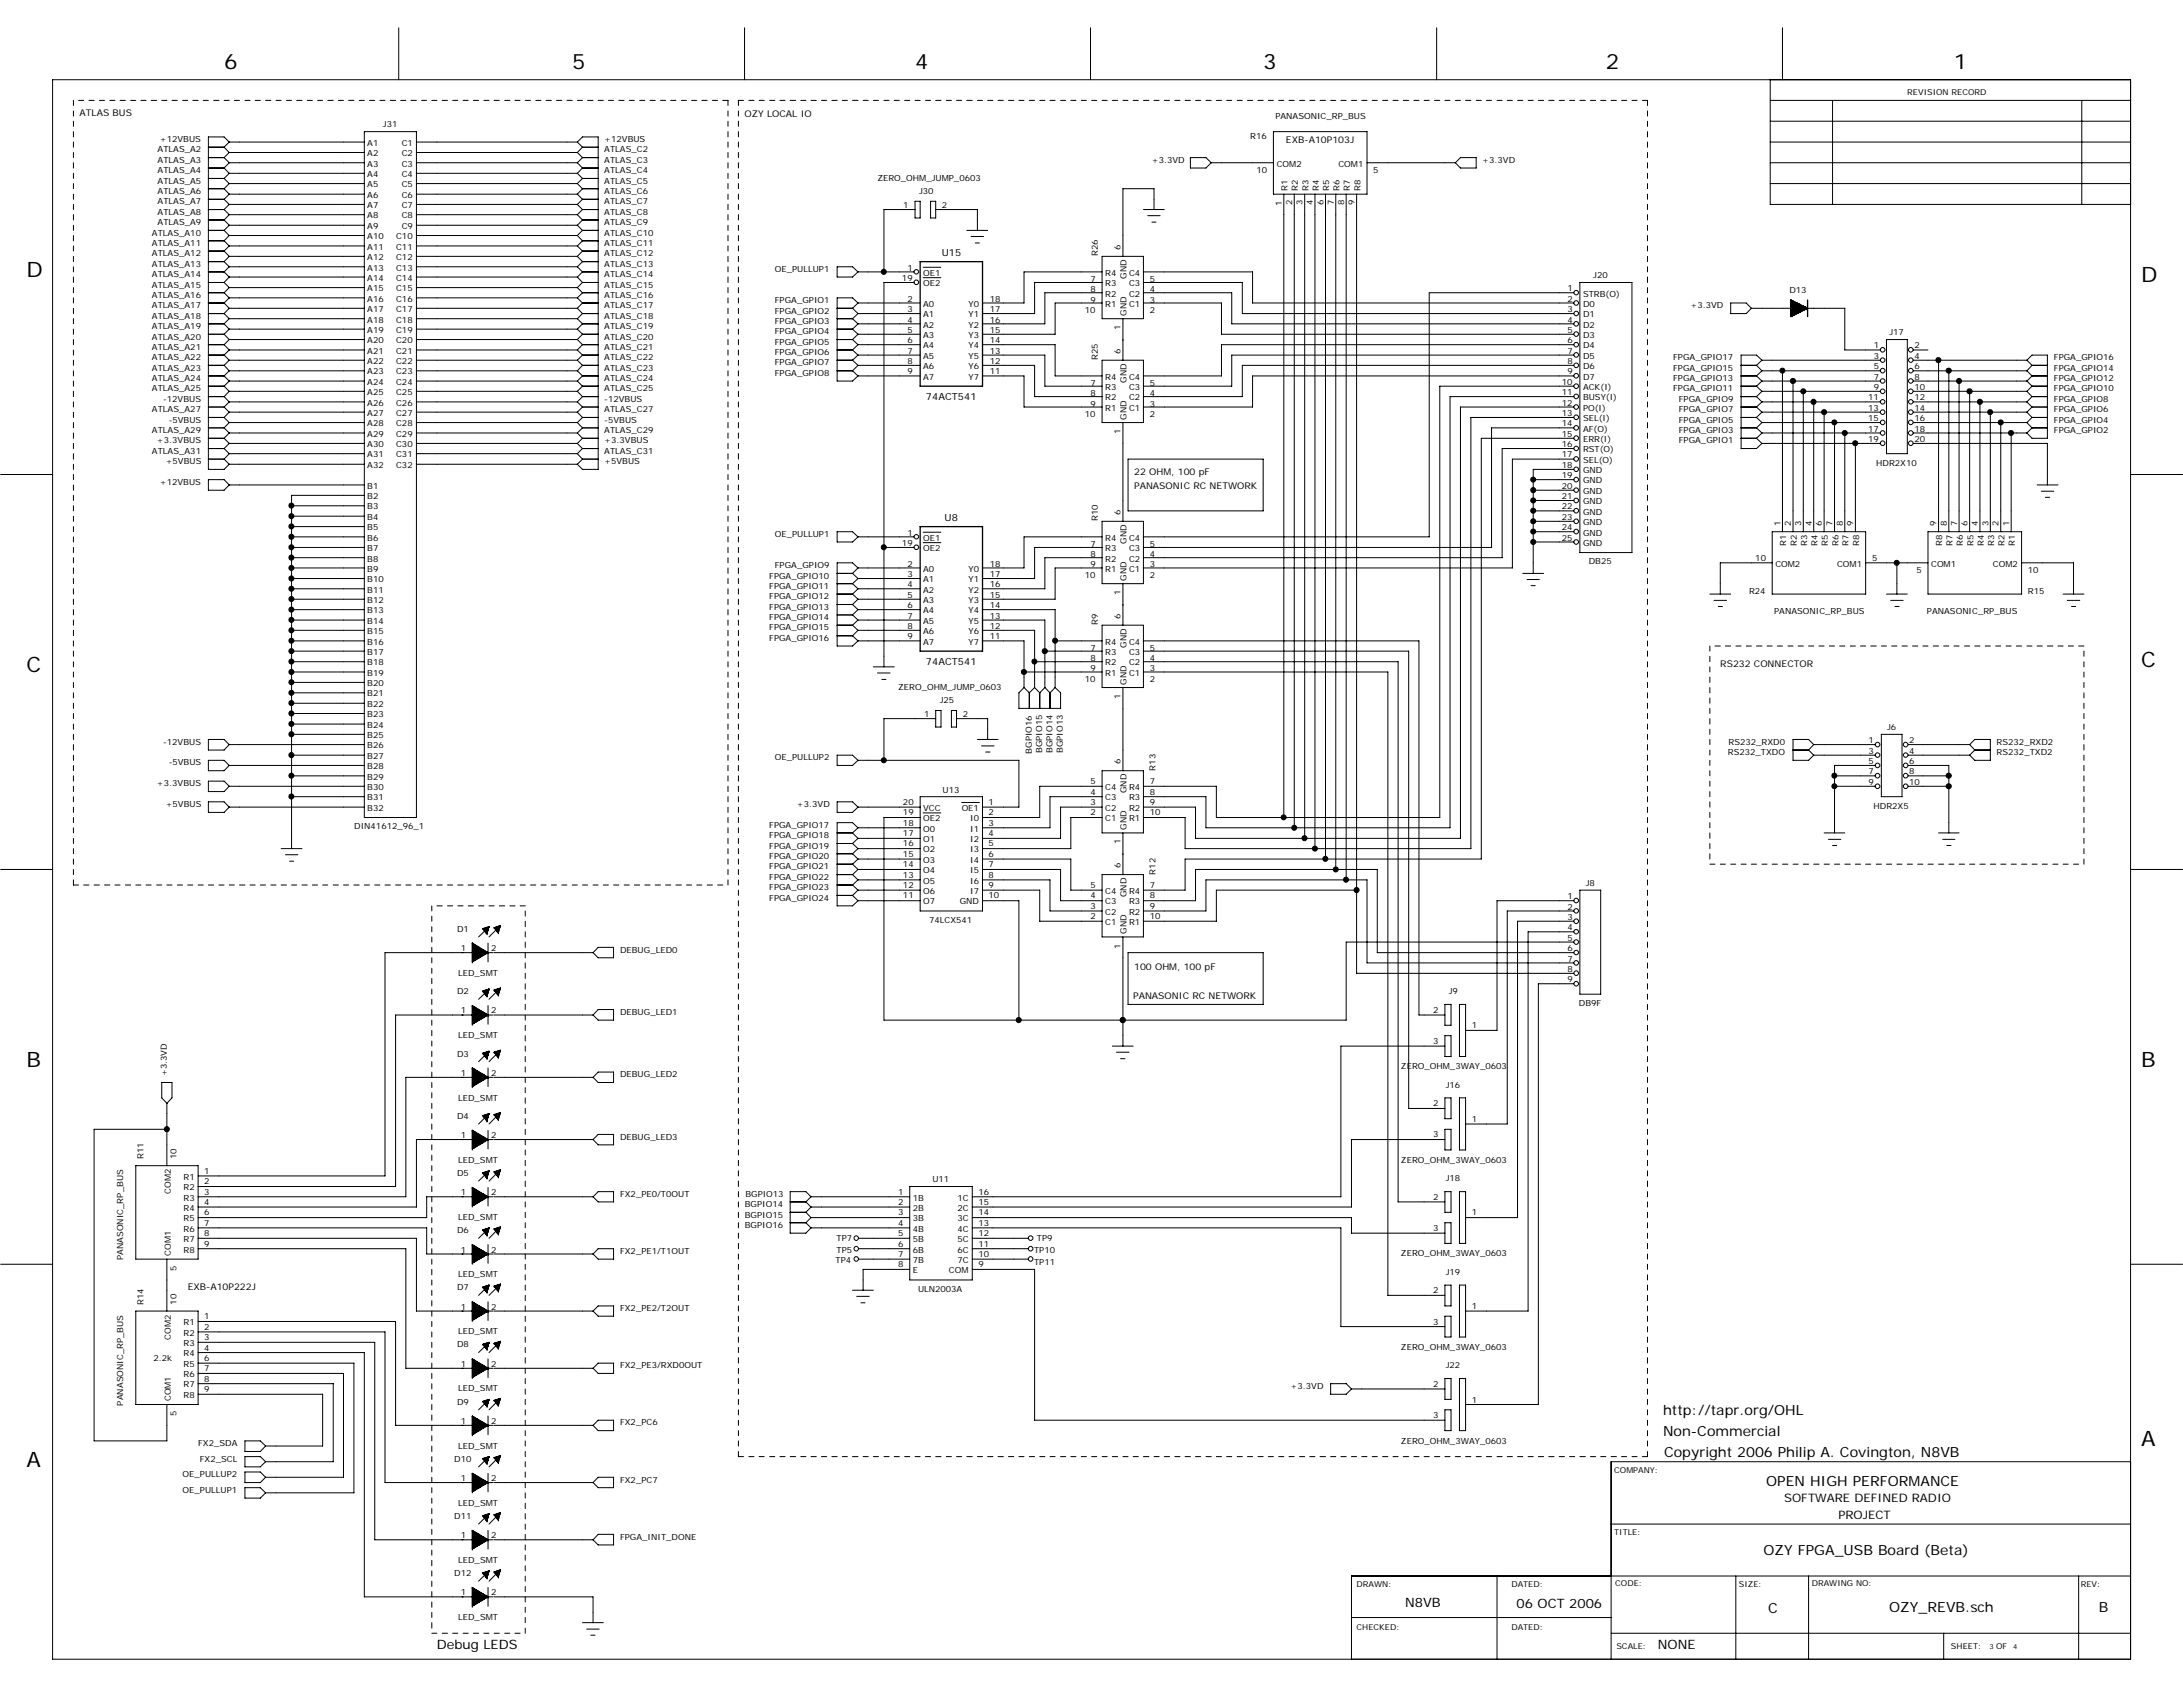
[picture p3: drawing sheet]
<svg xmlns="http://www.w3.org/2000/svg" width="279mm" height="216mm" viewBox="0 0 279 216" stroke-linecap="round" stroke-linejoin="round" font-family="sans-serif">
<defs><g id="words">
<g font-size="2.7">
<text x="28.7" y="8.9">6</text>
<text x="73.2" y="8.9">5</text>
<text x="117.1" y="8.9">4</text>
<text x="161.7" y="8.9">3</text>
<text x="205.5" y="8.9">2</text>
<text x="250.1" y="8.9">1</text>
<text x="3.4" y="35.5">D</text>
<text x="274" y="36.2">D</text>
<text x="3.4" y="86">C</text>
<text x="274" y="85.3">C</text>
<text x="3.4" y="136.5">B</text>
<text x="274" y="136.5">B</text>
<text x="274" y="185.1">A</text>
<text x="3.4" y="187.7">A</text>
</g>
<g font-size="1.8">
<text x="212.9" y="183.7">Non-Commercial</text>
<text x="212.9" y="181.1">http://tapr.org/OHL</text>
<text x="213" y="186.4">Copyright 2006 Philip A. Covington, N8VB</text>
<text x="226.1" y="190.1">OPEN HIGH PERFORMANCE</text>
<text x="225.7" y="199.1">OZY FPGA_USB Board (Beta)</text>
<text x="226.3" y="206.4">C</text>
<text x="241.8" y="206.2">OZY_REVB.sch</text>
<text x="268.6" y="206.2">B</text>
</g>
<g font-size="1.7">
<text x="179.9" y="205.6">N8VB</text>
<text x="194.1" y="205.8">06 OCT 2006</text>
<text x="55.9" y="211">Debug LEDS</text>
<text x="212.2" y="211.1">NONE</text>
</g>
<g font-size="1.5">
<text x="228.3" y="192.3">SOFTWARE DEFINED RADIO</text>
<text x="235.3" y="194.4">PROJECT</text>
</g>
<g font-size="1.3">
<text x="120.5" y="32.8">U15</text>
<text x="118.5" y="51.2">74ACT541</text>
<text x="120.9" y="66.7">U8</text>
<text x="118.5" y="85.1">74ACT541</text>
</g>
<g font-size="1.2">
<text x="10.2" y="14.9">ATLAS BUS</text>
<text x="95.3" y="15">OZY LOCAL IO</text>
<text x="164.6" y="18.3">EXB-A10P103J</text>
<text x="145.2" y="60.7">22 OHM, 100 pF</text>
<text x="145.2" y="62.6">PANASONIC RC NETWORK</text>
<text x="220.2" y="85.3">RS232 CONNECTOR</text>
<text x="145.2" y="124.2">100 OHM, 100 pF</text>
<text x="145" y="127.9">PANASONIC RC NETWORK</text>
<text x="24" y="165.1">EXB-A10P222J</text>
</g>
<g font-size="1.1">
<text x="49" y="16.3">J31</text>
<text x="160" y="17.8">R16</text>
<text x="163.2" y="15.3">PANASONIC_RP_BUS</text>
<text x="20.2" y="19.5">ATLAS_A2</text>
<text x="20.2" y="20.8">ATLAS_A3</text>
<text x="20.2" y="22.2">ATLAS_A4</text>
<text x="20.2" y="23.5">ATLAS_A5</text>
<text x="20.5" y="18.2">+12VBUS</text>
<text x="47" y="18.7">A1</text>
<text x="47" y="20">A2</text>
<text x="47" y="21.3">A3</text>
<text x="47" y="22.6">A4</text>
<text x="47" y="24">A5</text>
<text x="51.4" y="18.7">C1</text>
<text x="51.4" y="20">C2</text>
<text x="51.4" y="21.3">C3</text>
<text x="51.4" y="22.6">C4</text>
<text x="51.4" y="24">C5</text>
<text x="77.3" y="18.2">+12VBUS</text>
<text x="77.3" y="19.5">ATLAS_C2</text>
<text x="77.3" y="20.8">ATLAS_C3</text>
<text x="77.3" y="22.2">ATLAS_C4</text>
<text x="77.3" y="23.5">ATLAS_C5</text>
<text x="112.3" y="23.2">ZERO_OHM_JUMP_0603</text>
<text x="147.4" y="20.8">+3.3VD</text>
<text x="160.8" y="22.1">10</text>
<text x="163.4" y="21.3">COM2</text>
<text x="171.3" y="21.3">COM1</text>
<text x="175.8" y="22.1">5</text>
<text x="189.7" y="20.8">+3.3VD</text>
<text x="20.2" y="24.8">ATLAS_A6</text>
<text x="20.2" y="26.2">ATLAS_A7</text>
<text x="20.2" y="27.5">ATLAS_A8</text>
<text x="20.2" y="28.8">ATLAS_A9</text>
<text x="47" y="25.3">A6</text>
<text x="47" y="26.6">A7</text>
<text x="47" y="28">A8</text>
<text x="47" y="29.3">A9</text>
<text x="51.4" y="25.3">C6</text>
<text x="51.4" y="26.6">C7</text>
<text x="51.4" y="28">C8</text>
<text x="51.4" y="29.3">C9</text>
<text x="77.3" y="24.8">ATLAS_C6</text>
<text x="77.3" y="26.2">ATLAS_C7</text>
<text x="77.3" y="27.5">ATLAS_C8</text>
<text x="77.3" y="28.8">ATLAS_C9</text>
<text x="115.6" y="26.6">1</text>
<text x="117.6" y="24.8">J30</text>
<text x="120.6" y="26.6">2</text>
<text x="164.1" y="26.3" transform="rotate(-90 164.1 26.3)">1</text>
<text x="164.8" y="24.4" transform="rotate(-90 164.8 24.4)">R1</text>
<text x="165.4" y="26.3" transform="rotate(-90 165.4 26.3)">2</text>
<text x="166.1" y="24.4" transform="rotate(-90 166.1 24.4)">R2</text>
<text x="166.7" y="26.3" transform="rotate(-90 166.7 26.3)">3</text>
<text x="167.5" y="24.4" transform="rotate(-90 167.5 24.4)">R3</text>
<text x="168" y="26.3" transform="rotate(-90 168 26.3)">4</text>
<text x="168.8" y="24.4" transform="rotate(-90 168.8 24.4)">R4</text>
<text x="169.4" y="26.3" transform="rotate(-90 169.4 26.3)">6</text>
<text x="170.1" y="24.4" transform="rotate(-90 170.1 24.4)">R5</text>
<text x="170.7" y="26.3" transform="rotate(-90 170.7 26.3)">7</text>
<text x="171.4" y="24.4" transform="rotate(-90 171.4 24.4)">R6</text>
<text x="172" y="26.3" transform="rotate(-90 172 26.3)">8</text>
<text x="172.8" y="24.4" transform="rotate(-90 172.8 24.4)">R7</text>
<text x="173.4" y="26.3" transform="rotate(-90 173.4 26.3)">9</text>
<text x="174.1" y="24.4" transform="rotate(-90 174.1 24.4)">R8</text>
<text x="19.5" y="30.1">ATLAS_A10</text>
<text x="19.5" y="31.5">ATLAS_A11</text>
<text x="19.5" y="32.8">ATLAS_A12</text>
<text x="19.5" y="34.1">ATLAS_A13</text>
<text x="19.5" y="35.5">ATLAS_A14</text>
<text x="47" y="30.6">A10</text>
<text x="47" y="32">A11</text>
<text x="47" y="33.3">A12</text>
<text x="47" y="34.6">A13</text>
<text x="47" y="35.9">A14</text>
<text x="50.7" y="30.6">C10</text>
<text x="50.7" y="32">C11</text>
<text x="50.7" y="33.3">C12</text>
<text x="50.7" y="34.6">C13</text>
<text x="50.7" y="35.9">C14</text>
<text x="77.3" y="30.1">ATLAS_C10</text>
<text x="77.3" y="31.5">ATLAS_C11</text>
<text x="77.3" y="32.8">ATLAS_C12</text>
<text x="77.3" y="34.1">ATLAS_C13</text>
<text x="77.3" y="35.5">ATLAS_C14</text>
<text x="99.2" y="34.8">OE_PULLUP1</text>
<text x="115.4" y="35.9">19</text>
<text x="116.2" y="34.6">1</text>
<text x="118.2" y="35.3">OE1</text>
<text x="140.5" y="32.8" transform="rotate(-90 140.5 32.8)">R26</text>
<text x="141.5" y="35.3">R4</text>
<text x="143.4" y="32" transform="rotate(-90 143.4 32)">6</text>
<text x="144.2" y="35.7" transform="rotate(-90 144.2 35.7)">GND</text>
<text x="144.5" y="35.3">C4</text>
<text x="203.9" y="35.6">J20</text>
<text x="19.5" y="36.8">ATLAS_A15</text>
<text x="19.5" y="38.1">ATLAS_A16</text>
<text x="19.5" y="39.5">ATLAS_A17</text>
<text x="19.5" y="40.8">ATLAS_A18</text>
<text x="47" y="37.3">A15</text>
<text x="47" y="38.6">A16</text>
<text x="47" y="39.9">A17</text>
<text x="47" y="41.3">A18</text>
<text x="50.7" y="37.3">C15</text>
<text x="50.7" y="38.6">C16</text>
<text x="50.7" y="39.9">C17</text>
<text x="50.7" y="41.3">C18</text>
<text x="77.3" y="36.8">ATLAS_C15</text>
<text x="77.3" y="38.1">ATLAS_C16</text>
<text x="77.3" y="39.5">ATLAS_C17</text>
<text x="77.3" y="40.8">ATLAS_C18</text>
<text x="99.2" y="38.8">FPGA_GPIO1</text>
<text x="99.2" y="40.1">FPGA_GPIO2</text>
<text x="99.2" y="41.4">FPGA_GPIO3</text>
<text x="116.2" y="38.6">2</text>
<text x="116.2" y="39.9">3</text>
<text x="116.2" y="41.3">4</text>
<text x="118.2" y="36.6">OE2</text>
<text x="118.2" y="39.3">A0</text>
<text x="118.2" y="40.6">A1</text>
<text x="118.2" y="41.9">A2</text>
<text x="124" y="39.3">Y0</text>
<text x="124" y="40.6">Y1</text>
<text x="124" y="41.9">Y2</text>
<text x="126.7" y="38.6">18</text>
<text x="126.7" y="39.9">17</text>
<text x="126.7" y="41.3">16</text>
<text x="138.8" y="40">10</text>
<text x="139.6" y="37.4">8</text>
<text x="139.6" y="38.7">9</text>
<text x="139.6" y="36">7</text>
<text x="141.5" y="36.6">R3</text>
<text x="141.5" y="38">R2</text>
<text x="141.5" y="39.3">R1</text>
<text x="144.2" y="40.4" transform="rotate(-90 144.2 40.4)">GND</text>
<text x="144.5" y="36.6">C3</text>
<text x="144.5" y="39.3">C1</text>
<text x="144.5" y="38">C2</text>
<text x="147.2" y="36">5</text>
<text x="147.2" y="37.4">4</text>
<text x="147.2" y="40">2</text>
<text x="147.2" y="38.7">3</text>
<text x="200.6" y="37.3">1</text>
<text x="200.6" y="38.6">2</text>
<text x="200.6" y="39.9">3</text>
<text x="200.6" y="41.3">4</text>
<text x="202.6" y="38">STRB(O)</text>
<text x="202.6" y="39.3">D0</text>
<text x="202.6" y="40.6">D1</text>
<text x="202.6" y="41.9">D2</text>
<text x="216.4" y="39.5">+3.3VD</text>
<text x="229" y="37.5">D13</text>
<text x="19.5" y="42.1">ATLAS_A19</text>
<text x="19.5" y="43.5">ATLAS_A20</text>
<text x="19.5" y="44.8">ATLAS_A21</text>
<text x="19.5" y="46.1">ATLAS_A22</text>
<text x="19.5" y="47.5">ATLAS_A23</text>
<text x="47" y="42.6">A19</text>
<text x="47" y="43.9">A20</text>
<text x="47" y="45.3">A21</text>
<text x="47" y="46.6">A22</text>
<text x="47" y="47.9">A23</text>
<text x="50.7" y="42.6">C19</text>
<text x="50.7" y="43.9">C20</text>
<text x="50.7" y="45.3">C21</text>
<text x="50.7" y="46.6">C22</text>
<text x="50.7" y="47.9">C23</text>
<text x="77.3" y="42.1">ATLAS_C19</text>
<text x="77.3" y="43.5">ATLAS_C20</text>
<text x="77.3" y="44.8">ATLAS_C21</text>
<text x="77.3" y="46.1">ATLAS_C22</text>
<text x="77.3" y="47.5">ATLAS_C23</text>
<text x="99.2" y="44.1">FPGA_GPIO5</text>
<text x="99.2" y="46.8">FPGA_GPIO7</text>
<text x="99.2" y="42.8">FPGA_GPIO4</text>
<text x="99.2" y="45.4">FPGA_GPIO6</text>
<text x="116.2" y="42.6">5</text>
<text x="116.2" y="43.9">6</text>
<text x="116.2" y="45.3">7</text>
<text x="116.2" y="46.6">8</text>
<text x="116.2" y="47.9">9</text>
<text x="118.2" y="43.3">A3</text>
<text x="118.2" y="44.6">A4</text>
<text x="118.2" y="45.9">A5</text>
<text x="118.2" y="47.2">A6</text>
<text x="124" y="43.3">Y3</text>
<text x="124" y="44.6">Y4</text>
<text x="124" y="45.9">Y5</text>
<text x="124" y="47.2">Y6</text>
<text x="126.7" y="42.6">15</text>
<text x="126.7" y="43.9">14</text>
<text x="126.7" y="45.3">13</text>
<text x="126.7" y="46.6">12</text>
<text x="126.7" y="47.9">11</text>
<text x="140.5" y="46.1" transform="rotate(-90 140.5 46.1)">R25</text>
<text x="143.4" y="45.3" transform="rotate(-90 143.4 45.3)">6</text>
<text x="143.4" y="42.3" transform="rotate(-90 143.4 42.3)">1</text>
<text x="200.6" y="42.6">5</text>
<text x="200.6" y="43.9">6</text>
<text x="200.6" y="45.3">7</text>
<text x="200.6" y="46.6">8</text>
<text x="200.6" y="47.9">9</text>
<text x="202.6" y="43.3">D3</text>
<text x="202.6" y="44.6">D4</text>
<text x="202.6" y="45.9">D5</text>
<text x="202.6" y="47.2">D6</text>
<text x="214.1" y="47.5">FPGA_GPIO15</text>
<text x="214.1" y="46.1">FPGA_GPIO17</text>
<text x="239.8" y="44.6">1</text>
<text x="239.8" y="45.9">3</text>
<text x="239.8" y="47.2">5</text>
<text x="241.8" y="42.9">J17</text>
<text x="245" y="44.6">2</text>
<text x="245" y="45.9">4</text>
<text x="245" y="47.2">6</text>
<text x="262.9" y="47.5">FPGA_GPIO14</text>
<text x="262.9" y="46.1">FPGA_GPIO16</text>
<text x="19.5" y="48.8">ATLAS_A24</text>
<text x="19.5" y="50.1">ATLAS_A25</text>
<text x="19.5" y="52.7">ATLAS_A27</text>
<text x="20.9" y="51.4">-12VBUS</text>
<text x="47" y="49.3">A24</text>
<text x="47" y="50.6">A25</text>
<text x="47" y="51.9">A26</text>
<text x="47" y="53.2">A27</text>
<text x="50.7" y="49.3">C24</text>
<text x="50.7" y="50.6">C25</text>
<text x="50.7" y="51.9">C26</text>
<text x="50.7" y="53.2">C27</text>
<text x="77.3" y="51.4">-12VBUS</text>
<text x="77.3" y="48.8">ATLAS_C24</text>
<text x="77.3" y="50.1">ATLAS_C25</text>
<text x="77.3" y="52.7">ATLAS_C27</text>
<text x="99.2" y="48.1">FPGA_GPIO8</text>
<text x="118.2" y="48.6">A7</text>
<text x="124" y="48.6">Y7</text>
<text x="138.8" y="53.3">10</text>
<text x="139.6" y="50.7">8</text>
<text x="139.6" y="52">9</text>
<text x="139.6" y="49.4">7</text>
<text x="141.5" y="48.6">R4</text>
<text x="141.5" y="49.9">R3</text>
<text x="141.5" y="51.2">R2</text>
<text x="141.5" y="52.6">R1</text>
<text x="144.2" y="53.7" transform="rotate(-90 144.2 53.7)">GND</text>
<text x="144.2" y="49" transform="rotate(-90 144.2 49)">GND</text>
<text x="144.5" y="48.6">C4</text>
<text x="144.5" y="49.9">C3</text>
<text x="144.5" y="52.6">C1</text>
<text x="144.5" y="51.2">C2</text>
<text x="147.2" y="49.4">5</text>
<text x="147.2" y="50.7">4</text>
<text x="147.2" y="53.3">2</text>
<text x="147.2" y="52">3</text>
<text x="199.9" y="49.3">10</text>
<text x="199.9" y="50.6">11</text>
<text x="199.9" y="51.9">12</text>
<text x="199.9" y="53.2">13</text>
<text x="202.6" y="48.6">D7</text>
<text x="202.6" y="49.9">ACK(I)</text>
<text x="202.6" y="51.2">BUSY(I)</text>
<text x="202.6" y="52.6">PO(I)</text>
<text x="202.6" y="53.9">SEL(I)</text>
<text x="214.1" y="50.1">FPGA_GPIO11</text>
<text x="214.1" y="48.8">FPGA_GPIO13</text>
<text x="214.9" y="52.7">FPGA_GPIO7</text>
<text x="214.9" y="51.4">FPGA_GPIO9</text>
<text x="239.1" y="51.2">11</text>
<text x="239.1" y="52.6">13</text>
<text x="239.1" y="53.9">15</text>
<text x="239.8" y="48.6">7</text>
<text x="239.8" y="49.9">9</text>
<text x="245" y="48.6">8</text>
<text x="245" y="49.9">10</text>
<text x="245" y="51.2">12</text>
<text x="245" y="52.6">14</text>
<text x="245" y="53.9">16</text>
<text x="262.9" y="52.7">FPGA_GPIO6</text>
<text x="262.9" y="51.4">FPGA_GPIO8</text>
<text x="262.9" y="50.1">FPGA_GPIO10</text>
<text x="262.9" y="48.8">FPGA_GPIO12</text>
<text x="19.5" y="55.4">ATLAS_A29</text>
<text x="19.5" y="58.1">ATLAS_A31</text>
<text x="20.1" y="56.7">+3.3VBUS</text>
<text x="21.2" y="59.4">+5VBUS</text>
<text x="21.6" y="54.1">-5VBUS</text>
<text x="47" y="54.6">A28</text>
<text x="47" y="55.9">A29</text>
<text x="47" y="57.2">A30</text>
<text x="47" y="58.5">A31</text>
<text x="47" y="59.9">A32</text>
<text x="50.7" y="54.6">C28</text>
<text x="50.7" y="55.9">C29</text>
<text x="50.7" y="57.2">C30</text>
<text x="50.7" y="58.5">C31</text>
<text x="50.7" y="59.9">C32</text>
<text x="77.3" y="54.1">-5VBUS</text>
<text x="77.3" y="56.7">+3.3VBUS</text>
<text x="77.3" y="55.4">ATLAS_C29</text>
<text x="77.3" y="58.1">ATLAS_C31</text>
<text x="77.3" y="59.4">+5VBUS</text>
<text x="143.4" y="55.5" transform="rotate(-90 143.4 55.5)">1</text>
<text x="199.9" y="54.6">14</text>
<text x="199.9" y="55.9">15</text>
<text x="199.9" y="57.2">16</text>
<text x="199.9" y="58.5">17</text>
<text x="199.9" y="59.9">18</text>
<text x="202.6" y="55.2">AF(O)</text>
<text x="202.6" y="56.6">ERR(I)</text>
<text x="202.6" y="57.9">RST(O)</text>
<text x="202.6" y="59.2">SEL(O)</text>
<text x="214.9" y="56.7">FPGA_GPIO1</text>
<text x="214.9" y="55.4">FPGA_GPIO3</text>
<text x="214.9" y="54.1">FPGA_GPIO5</text>
<text x="239.1" y="55.2">17</text>
<text x="239.1" y="56.6">19</text>
<text x="240.1" y="59.6">HDR2X10</text>
<text x="245" y="55.2">18</text>
<text x="245" y="56.6">20</text>
<text x="262.9" y="55.4">FPGA_GPIO2</text>
<text x="262.9" y="54.1">FPGA_GPIO4</text>
<text x="20.5" y="62.1">+12VBUS</text>
<text x="47" y="62.5">B1</text>
<text x="47" y="63.9">B2</text>
<text x="47" y="65.2">B3</text>
<text x="143.4" y="65.9" transform="rotate(-90 143.4 65.9)">6</text>
<text x="199.9" y="61.2">19</text>
<text x="199.9" y="62.5">20</text>
<text x="199.9" y="63.9">21</text>
<text x="199.9" y="65.2">22</text>
<text x="202.6" y="60.6">GND</text>
<text x="202.6" y="61.9">GND</text>
<text x="202.6" y="63.2">GND</text>
<text x="202.6" y="64.5">GND</text>
<text x="202.6" y="65.9">GND</text>
<text x="47" y="66.5">B4</text>
<text x="47" y="67.9">B5</text>
<text x="47" y="69.2">B6</text>
<text x="47" y="70.5">B7</text>
<text x="47" y="71.9">B8</text>
<text x="99.2" y="68.7">OE_PULLUP1</text>
<text x="115.4" y="69.8">19</text>
<text x="116.2" y="68.5">1</text>
<text x="118.2" y="70.5">OE2</text>
<text x="118.2" y="69.2">OE1</text>
<text x="139.6" y="71.3">8</text>
<text x="139.6" y="70">7</text>
<text x="140.5" y="66.7" transform="rotate(-90 140.5 66.7)">R10</text>
<text x="141.5" y="69.2">R4</text>
<text x="141.5" y="70.5">R3</text>
<text x="141.5" y="71.9">R2</text>
<text x="144.2" y="69.6" transform="rotate(-90 144.2 69.6)">GND</text>
<text x="144.5" y="69.2">C4</text>
<text x="144.5" y="70.5">C3</text>
<text x="144.5" y="71.9">C2</text>
<text x="147.2" y="70">5</text>
<text x="147.2" y="71.3">4</text>
<text x="199.9" y="66.5">23</text>
<text x="199.9" y="67.9">24</text>
<text x="199.9" y="69.2">25</text>
<text x="202.6" y="67.2">GND</text>
<text x="202.6" y="68.5">GND</text>
<text x="202.6" y="69.8">GND</text>
<text x="224.7" y="71.8">10</text>
<text x="227.9" y="67.3" transform="rotate(-90 227.9 67.3)">1</text>
<text x="228.6" y="69.9" transform="rotate(-90 228.6 69.9)">R1</text>
<text x="229.2" y="67.3" transform="rotate(-90 229.2 67.3)">2</text>
<text x="230" y="69.9" transform="rotate(-90 230 69.9)">R2</text>
<text x="230.5" y="67.3" transform="rotate(-90 230.5 67.3)">3</text>
<text x="231.3" y="69.9" transform="rotate(-90 231.3 69.9)">R3</text>
<text x="231.9" y="67.3" transform="rotate(-90 231.9 67.3)">4</text>
<text x="232.6" y="69.9" transform="rotate(-90 232.6 69.9)">R4</text>
<text x="233.2" y="67.3" transform="rotate(-90 233.2 67.3)">6</text>
<text x="234" y="69.9" transform="rotate(-90 234 69.9)">R5</text>
<text x="234.5" y="67.3" transform="rotate(-90 234.5 67.3)">7</text>
<text x="235.3" y="69.9" transform="rotate(-90 235.3 69.9)">R6</text>
<text x="235.9" y="67.3" transform="rotate(-90 235.9 67.3)">8</text>
<text x="236.6" y="69.9" transform="rotate(-90 236.6 69.9)">R7</text>
<text x="237.2" y="67.3" transform="rotate(-90 237.2 67.3)">9</text>
<text x="238" y="69.9" transform="rotate(-90 238 69.9)">R8</text>
<text x="239.6" y="71.8">5</text>
<text x="247.8" y="67.3" transform="rotate(-90 247.8 67.3)">9</text>
<text x="248.6" y="69.9" transform="rotate(-90 248.6 69.9)">R8</text>
<text x="249.2" y="67.3" transform="rotate(-90 249.2 67.3)">8</text>
<text x="249.9" y="69.9" transform="rotate(-90 249.9 69.9)">R7</text>
<text x="250.5" y="67.3" transform="rotate(-90 250.5 67.3)">7</text>
<text x="251.2" y="69.9" transform="rotate(-90 251.2 69.9)">R6</text>
<text x="251.8" y="67.3" transform="rotate(-90 251.8 67.3)">6</text>
<text x="252.6" y="69.9" transform="rotate(-90 252.6 69.9)">R5</text>
<text x="253.2" y="67.3" transform="rotate(-90 253.2 67.3)">4</text>
<text x="253.9" y="69.9" transform="rotate(-90 253.9 69.9)">R4</text>
<text x="254.5" y="67.3" transform="rotate(-90 254.5 67.3)">3</text>
<text x="255.2" y="69.9" transform="rotate(-90 255.2 69.9)">R3</text>
<text x="255.8" y="67.3" transform="rotate(-90 255.8 67.3)">2</text>
<text x="256.6" y="69.9" transform="rotate(-90 256.6 69.9)">R2</text>
<text x="257.2" y="67.3" transform="rotate(-90 257.2 67.3)">1</text>
<text x="257.9" y="69.9" transform="rotate(-90 257.9 69.9)">R1</text>
<text x="47" y="73.2">B9</text>
<text x="47" y="74.5">B10</text>
<text x="47" y="75.8">B11</text>
<text x="47" y="77.2">B12</text>
<text x="98.4" y="74">FPGA_GPIO10</text>
<text x="98.4" y="75.4">FPGA_GPIO11</text>
<text x="98.4" y="76.7">FPGA_GPIO12</text>
<text x="99.2" y="72.7">FPGA_GPIO9</text>
<text x="116.2" y="72.5">2</text>
<text x="116.2" y="73.8">3</text>
<text x="116.2" y="75.2">4</text>
<text x="116.2" y="76.5">5</text>
<text x="116.2" y="77.8">6</text>
<text x="118.2" y="73.2">A0</text>
<text x="118.2" y="74.5">A1</text>
<text x="118.2" y="75.8">A2</text>
<text x="118.2" y="77.2">A3</text>
<text x="124" y="73.2">Y0</text>
<text x="124" y="74.5">Y1</text>
<text x="124" y="75.8">Y2</text>
<text x="124" y="77.2">Y3</text>
<text x="126.7" y="72.5">18</text>
<text x="126.7" y="73.8">17</text>
<text x="126.7" y="75.2">16</text>
<text x="126.7" y="76.5">15</text>
<text x="126.7" y="77.8">14</text>
<text x="138.8" y="74">10</text>
<text x="139.6" y="72.6">9</text>
<text x="141.5" y="73.2">R1</text>
<text x="143.4" y="76.2" transform="rotate(-90 143.4 76.2)">1</text>
<text x="144.2" y="74.3" transform="rotate(-90 144.2 74.3)">GND</text>
<text x="144.5" y="73.2">C1</text>
<text x="147.2" y="74">2</text>
<text x="147.2" y="72.6">3</text>
<text x="203.3" y="72.2">DB25</text>
<text x="223.9" y="76">R24</text>
<text x="227.2" y="72.5">COM2</text>
<text x="235.1" y="72.5">COM1</text>
<text x="245.3" y="73.3">5</text>
<text x="247.2" y="72.5">COM1</text>
<text x="255.1" y="72.5">COM2</text>
<text x="259.5" y="73.3">10</text>
<text x="259.5" y="76">R15</text>
<text x="47" y="78.5">B13</text>
<text x="47" y="79.8">B14</text>
<text x="47" y="81.2">B15</text>
<text x="47" y="82.5">B16</text>
<text x="47" y="83.8">B17</text>
<text x="98.4" y="78">FPGA_GPIO13</text>
<text x="98.4" y="79.4">FPGA_GPIO14</text>
<text x="98.4" y="80.7">FPGA_GPIO15</text>
<text x="98.4" y="82">FPGA_GPIO16</text>
<text x="116.2" y="79.2">7</text>
<text x="116.2" y="80.5">8</text>
<text x="116.2" y="81.8">9</text>
<text x="118.2" y="78.5">A4</text>
<text x="118.2" y="79.8">A5</text>
<text x="118.2" y="81.2">A6</text>
<text x="118.2" y="82.5">A7</text>
<text x="124" y="78.5">Y4</text>
<text x="124" y="79.8">Y5</text>
<text x="124" y="81.2">Y6</text>
<text x="124" y="82.5">Y7</text>
<text x="126.7" y="79.2">13</text>
<text x="126.7" y="80.5">12</text>
<text x="126.7" y="81.8">11</text>
<text x="139.6" y="83.3">7</text>
<text x="140.5" y="80" transform="rotate(-90 140.5 80)">R9</text>
<text x="141.5" y="82.5">R4</text>
<text x="141.5" y="83.8">R3</text>
<text x="143.4" y="79.2" transform="rotate(-90 143.4 79.2)">6</text>
<text x="144.2" y="82.9" transform="rotate(-90 144.2 82.9)">GND</text>
<text x="144.5" y="82.5">C4</text>
<text x="144.5" y="83.8">C3</text>
<text x="147.2" y="83.3">5</text>
<text x="227.1" y="78.6">PANASONIC_RP_BUS</text>
<text x="246.6" y="78.6">PANASONIC_RP_BUS</text>
<text x="47" y="85.1">B18</text>
<text x="47" y="86.5">B19</text>
<text x="47" y="87.8">B20</text>
<text x="47" y="89.1">B21</text>
<text x="115" y="88.3">ZERO_OHM_JUMP_0603</text>
<text x="138.8" y="87.2">10</text>
<text x="139.6" y="84.6">8</text>
<text x="139.6" y="85.9">9</text>
<text x="141.5" y="85.1">R2</text>
<text x="141.5" y="86.5">R1</text>
<text x="143.4" y="89.5" transform="rotate(-90 143.4 89.5)">1</text>
<text x="144.2" y="87.6" transform="rotate(-90 144.2 87.6)">GND</text>
<text x="144.5" y="86.5">C1</text>
<text x="144.5" y="85.1">C2</text>
<text x="147.2" y="84.6">4</text>
<text x="147.2" y="87.2">2</text>
<text x="147.2" y="85.9">3</text>
<text x="20.9" y="95.3">-12VBUS</text>
<text x="47" y="90.5">B22</text>
<text x="47" y="91.8">B23</text>
<text x="47" y="93.1">B24</text>
<text x="47" y="94.5">B25</text>
<text x="47" y="95.8">B26</text>
<text x="118.3" y="91.7">1</text>
<text x="120.3" y="90">J25</text>
<text x="123.2" y="91.7">2</text>
<text x="221.2" y="95.3">RS232_RXD0</text>
<text x="239.2" y="95.1">1</text>
<text x="241.5" y="93.5">J6</text>
<text x="244.4" y="95.1">2</text>
<text x="255.5" y="95.3">RS232_RXD2</text>
<text x="20.1" y="100.6">+3.3VBUS</text>
<text x="21.6" y="98">-5VBUS</text>
<text x="47" y="97.1">B27</text>
<text x="47" y="98.4">B28</text>
<text x="47" y="99.8">B29</text>
<text x="47" y="101.1">B30</text>
<text x="99.2" y="97.3">OE_PULLUP2</text>
<text x="120.6" y="101.4">U13</text>
<text x="132.1" y="96.5" transform="rotate(-90 132.1 96.5)">BGPIO16</text>
<text x="133.4" y="96.4" transform="rotate(-90 133.4 96.4)">BGPIO15</text>
<text x="134.7" y="96.4" transform="rotate(-90 134.7 96.4)">BGPIO14</text>
<text x="136" y="96.4" transform="rotate(-90 136 96.4)">BGPIO13</text>
<text x="139.6" y="100.4">5</text>
<text x="139.6" y="101.7">4</text>
<text x="141.5" y="101.1">C4</text>
<text x="143.4" y="97.8" transform="rotate(-90 143.4 97.8)">6</text>
<text x="144.2" y="101.5" transform="rotate(-90 144.2 101.5)">GND</text>
<text x="144.5" y="101.1">R4</text>
<text x="147.2" y="100.4">7</text>
<text x="147.2" y="101.7">8</text>
<text x="147.9" y="98.6" transform="rotate(-90 147.9 98.6)">R13</text>
<text x="221.1" y="96.6">RS232_TXDO</text>
<text x="239.2" y="96.4">3</text>
<text x="239.2" y="97.8">5</text>
<text x="239.2" y="99.1">7</text>
<text x="239.2" y="100.4">9</text>
<text x="244.4" y="96.4">4</text>
<text x="244.4" y="97.8">6</text>
<text x="244.4" y="99.1">8</text>
<text x="244.4" y="100.4">10</text>
<text x="255.5" y="96.6">RS232_TXD2</text>
<text x="21.2" y="103.3">+5VBUS</text>
<text x="45.3" y="106.1">DIN41612_96_1</text>
<text x="47" y="102.4">B31</text>
<text x="47" y="103.8">B32</text>
<text x="98.4" y="105.9">FPGA_GPIO17</text>
<text x="98.4" y="107.3">FPGA_GPIO18</text>
<text x="102" y="103.3">+3.3VD</text>
<text x="115.6" y="105.7">18</text>
<text x="115.6" y="107">17</text>
<text x="115.6" y="103">20</text>
<text x="115.6" y="104.4">19</text>
<text x="118.2" y="106.4">O0</text>
<text x="118.2" y="107.7">O1</text>
<text x="118.2" y="103.8">VCC</text>
<text x="118.2" y="105.1">OE2</text>
<text x="123.1" y="103.8">OE1</text>
<text x="124.2" y="105.1">I0</text>
<text x="124.2" y="106.4">I1</text>
<text x="124.2" y="107.7">I2</text>
<text x="126.5" y="103">1</text>
<text x="126.5" y="104.4">2</text>
<text x="126.5" y="105.7">3</text>
<text x="126.5" y="107">4</text>
<text x="139.6" y="104.4">2</text>
<text x="139.6" y="103">3</text>
<text x="141.5" y="102.4">C3</text>
<text x="141.5" y="105.1">C1</text>
<text x="141.5" y="103.8">C2</text>
<text x="144.2" y="106.2" transform="rotate(-90 144.2 106.2)">GND</text>
<text x="144.5" y="102.4">R3</text>
<text x="144.5" y="103.8">R2</text>
<text x="144.5" y="105.1">R1</text>
<text x="147.2" y="103">9</text>
<text x="147.2" y="104.4">10</text>
<text x="239.8" y="103.5">HDR2X5</text>
<text x="98.4" y="108.6">FPGA_GPIO19</text>
<text x="98.4" y="109.9">FPGA_GPIO20</text>
<text x="98.4" y="111.3">FPGA_GPIO21</text>
<text x="98.4" y="112.6">FPGA_GPIO22</text>
<text x="98.4" y="113.9">FPGA_GPIO23</text>
<text x="115.6" y="108.3">16</text>
<text x="115.6" y="109.7">15</text>
<text x="115.6" y="111">14</text>
<text x="115.6" y="112.4">13</text>
<text x="115.6" y="113.7">12</text>
<text x="118.2" y="109.1">O2</text>
<text x="118.2" y="110.4">O3</text>
<text x="118.2" y="111.8">O4</text>
<text x="118.2" y="113.1">O5</text>
<text x="124.2" y="109.1">I3</text>
<text x="124.2" y="110.4">I4</text>
<text x="124.2" y="111.8">I5</text>
<text x="124.2" y="113.1">I6</text>
<text x="126.5" y="108.3">5</text>
<text x="126.5" y="109.7">6</text>
<text x="126.5" y="111">7</text>
<text x="126.5" y="112.4">8</text>
<text x="126.5" y="113.7">9</text>
<text x="139.6" y="113.7">5</text>
<text x="143.4" y="111.1" transform="rotate(-90 143.4 111.1)">6</text>
<text x="143.4" y="108.1" transform="rotate(-90 143.4 108.1)">1</text>
<text x="147.2" y="113.7">7</text>
<text x="147.9" y="111.9" transform="rotate(-90 147.9 111.9)">R12</text>
<text x="203" y="113.4">J8</text>
<text x="58.5" y="119.3">D1</text>
<text x="98.4" y="115.3">FPGA_GPIO24</text>
<text x="115.6" y="115">11</text>
<text x="118.2" y="114.4">O6</text>
<text x="118.2" y="115.7">O7</text>
<text x="118.9" y="118.1">74LCX541</text>
<text x="122.8" y="115.7">GND</text>
<text x="124.2" y="114.4">I7</text>
<text x="126.5" y="115">10</text>
<text x="139.6" y="115">4</text>
<text x="139.6" y="117.6">2</text>
<text x="139.6" y="116.3">3</text>
<text x="141.5" y="114.4">C4</text>
<text x="141.5" y="115.7">C3</text>
<text x="141.5" y="118.4">C1</text>
<text x="141.5" y="117.1">C2</text>
<text x="144.2" y="119.5" transform="rotate(-90 144.2 119.5)">GND</text>
<text x="144.2" y="114.8" transform="rotate(-90 144.2 114.8)">GND</text>
<text x="144.5" y="114.4">R4</text>
<text x="144.5" y="115.7">R3</text>
<text x="144.5" y="117.1">R2</text>
<text x="144.5" y="118.4">R1</text>
<text x="147.2" y="115">8</text>
<text x="147.2" y="116.3">9</text>
<text x="147.2" y="117.6">10</text>
<text x="200.6" y="116.4">2</text>
<text x="200.6" y="117.7">3</text>
<text x="200.6" y="119">4</text>
<text x="200.6" y="115.1">1</text>
<text x="58.6" y="124.9">LED_SMT</text>
<text x="59" y="121.7">1</text>
<text x="62.8" y="121.7">2</text>
<text x="79.4" y="121.9">DEBUG_LED0</text>
<text x="143.4" y="121.4" transform="rotate(-90 143.4 121.4)">1</text>
<text x="200.6" y="120.4">5</text>
<text x="200.6" y="121.7">6</text>
<text x="200.6" y="123.1">7</text>
<text x="200.6" y="124.4">8</text>
<text x="200.6" y="125.7">9</text>
<text x="58.5" y="127.2">D2</text>
<text x="59" y="129.7">1</text>
<text x="62.8" y="129.7">2</text>
<text x="79.4" y="129.9">DEBUG_LED1</text>
<text x="183.4" y="129.6">2</text>
<text x="185.4" y="127.2">J9</text>
<text x="188.4" y="131.6">1</text>
<text x="202.1" y="128.8">DB9F</text>
<text x="21.4" y="137.8" transform="rotate(-90 21.4 137.8)">+3.3VD</text>
<text x="58.5" y="135.2">D3</text>
<text x="58.6" y="132.9">LED_SMT</text>
<text x="59" y="137.7">1</text>
<text x="62.8" y="137.7">2</text>
<text x="79.4" y="137.9">DEBUG_LED2</text>
<text x="179.3" y="136.9">ZERO_OHM_3WAY_0603</text>
<text x="183.4" y="133.6">3</text>
<text x="58.5" y="143.2">D4</text>
<text x="58.6" y="140.8">LED_SMT</text>
<text x="183.4" y="141.6">2</text>
<text x="185" y="139.2">J16</text>
<text x="188.4" y="143.6">1</text>
<text x="18.4" y="148.4" transform="rotate(-90 18.4 148.4)">R11</text>
<text x="22.6" y="148.4" transform="rotate(-90 22.6 148.4)">10</text>
<text x="58.6" y="148.8">LED_SMT</text>
<text x="59" y="145.7">1</text>
<text x="62.8" y="145.7">2</text>
<text x="79.4" y="145.8">DEBUG_LED3</text>
<text x="179.3" y="148.8">ZERO_OHM_3WAY_0603</text>
<text x="183.4" y="145.6">3</text>
<text x="21.8" y="152.8" transform="rotate(-90 21.8 152.8)">COM2</text>
<text x="23.5" y="151">R1</text>
<text x="23.5" y="152.3">R2</text>
<text x="23.5" y="153.6">R3</text>
<text x="23.5" y="155">R4</text>
<text x="26.1" y="150.2">1</text>
<text x="26.1" y="151.6">2</text>
<text x="26.1" y="152.9">3</text>
<text x="26.1" y="154.2">4</text>
<text x="26.1" y="155.6">6</text>
<text x="58.5" y="150.5">D5</text>
<text x="59" y="153">1</text>
<text x="62.8" y="153">2</text>
<text x="79.4" y="153.2">FX2_PE0/T0OUT</text>
<text x="95.3" y="154.5">BGPIO14</text>
<text x="95.3" y="155.8">BGPIO15</text>
<text x="95.4" y="153.2">BGPIO13</text>
<text x="115" y="152.9">1</text>
<text x="115" y="154.2">2</text>
<text x="115" y="155.6">3</text>
<text x="116.8" y="153.6">1B</text>
<text x="116.8" y="155">2B</text>
<text x="119.3" y="151.3">U11</text>
<text x="122.6" y="153.6">1C</text>
<text x="122.6" y="155">2C</text>
<text x="125.2" y="152.9">16</text>
<text x="125.2" y="154.2">15</text>
<text x="125.2" y="155.6">14</text>
<text x="183.4" y="153.6">2</text>
<text x="185" y="151.2">J18</text>
<text x="188.4" y="155.6">1</text>
<text x="15.8" y="161.3" transform="rotate(-90 15.8 161.3)">PANASONIC_RP_BUS</text>
<text x="21.8" y="160.7" transform="rotate(-90 21.8 160.7)">COM1</text>
<text x="23.5" y="156.3">R5</text>
<text x="23.5" y="157.6">R6</text>
<text x="23.5" y="159">R7</text>
<text x="23.5" y="160.3">R8</text>
<text x="26.1" y="156.9">7</text>
<text x="26.1" y="158.2">8</text>
<text x="26.1" y="159.5">9</text>
<text x="58.5" y="157.8">D6</text>
<text x="58.6" y="156.1">LED_SMT</text>
<text x="59" y="160.3">1</text>
<text x="62.8" y="160.3">2</text>
<text x="79.4" y="160.5">FX2_PE1/T1OUT</text>
<text x="95.3" y="157.1">BGPIO16</text>
<text x="106.9" y="161.7">TP4</text>
<text x="107.1" y="158.9">TP7</text>
<text x="107.1" y="160.4">TP5</text>
<text x="115" y="156.9">4</text>
<text x="115" y="158.2">5</text>
<text x="115" y="159.5">6</text>
<text x="115" y="160.9">7</text>
<text x="116.8" y="156.3">3B</text>
<text x="116.8" y="157.6">4B</text>
<text x="116.8" y="159">5B</text>
<text x="116.8" y="160.3">6B</text>
<text x="116.8" y="161.6">7B</text>
<text x="122.6" y="156.3">3C</text>
<text x="122.6" y="157.6">4C</text>
<text x="122.6" y="159">5C</text>
<text x="122.6" y="160.3">6C</text>
<text x="122.6" y="161.6">7C</text>
<text x="125.2" y="156.9">13</text>
<text x="125.2" y="158.2">12</text>
<text x="125.2" y="159.5">11</text>
<text x="125.2" y="160.9">10</text>
<text x="132.4" y="160.4">TP10</text>
<text x="132.4" y="161.9">TP11</text>
<text x="132.7" y="158.9">TP9</text>
<text x="179.3" y="160.8">ZERO_OHM_3WAY_0603</text>
<text x="183.4" y="157.6">3</text>
<text x="18.4" y="167" transform="rotate(-90 18.4 167)">R14</text>
<text x="22.6" y="167" transform="rotate(-90 22.6 167)">10</text>
<text x="22.6" y="162.6" transform="rotate(-90 22.6 162.6)">5</text>
<text x="58.5" y="165.1">D7</text>
<text x="58.6" y="163.4">LED_SMT</text>
<text x="59" y="167.6">1</text>
<text x="62.8" y="167.6">2</text>
<text x="79.4" y="167.8">FX2_PE2/T2OUT</text>
<text x="115" y="162.2">8</text>
<text x="116.8" y="162.9">E</text>
<text x="117.5" y="165.3">ULN2003A</text>
<text x="121.5" y="162.9">COM</text>
<text x="125.2" y="162.2">9</text>
<text x="183.4" y="165.5">2</text>
<text x="185" y="163.2">J19</text>
<text x="188.4" y="167.5">1</text>
<text x="21.8" y="171.4" transform="rotate(-90 21.8 171.4)">COM2</text>
<text x="23.5" y="169.6">R1</text>
<text x="23.5" y="170.9">R2</text>
<text x="23.5" y="172.3">R3</text>
<text x="23.5" y="173.6">R4</text>
<text x="26.1" y="168.9">1</text>
<text x="26.1" y="170.2">2</text>
<text x="26.1" y="171.5">3</text>
<text x="26.1" y="172.8">4</text>
<text x="58.5" y="172.4">D8</text>
<text x="58.6" y="170.8">LED_SMT</text>
<text x="179.3" y="172.8">ZERO_OHM_3WAY_0603</text>
<text x="183.4" y="169.5">3</text>
<text x="15.8" y="179.9" transform="rotate(-90 15.8 179.9)">PANASONIC_RP_BUS</text>
<text x="19.6" y="174.2">2.2k</text>
<text x="21.8" y="179.3" transform="rotate(-90 21.8 179.3)">COM1</text>
<text x="23.5" y="174.9">R5</text>
<text x="23.5" y="176.3">R6</text>
<text x="23.5" y="177.6">R7</text>
<text x="23.5" y="178.9">R8</text>
<text x="26.1" y="174.2">6</text>
<text x="26.1" y="175.5">7</text>
<text x="26.1" y="176.8">8</text>
<text x="26.1" y="178.2">9</text>
<text x="58.5" y="179.7">D9</text>
<text x="58.6" y="178.1">LED_SMT</text>
<text x="59" y="174.9">1</text>
<text x="62.8" y="174.9">2</text>
<text x="79.4" y="175.1">FX2_PE3/RXD0OUT</text>
<text x="165.2" y="177.8">+3.3VD</text>
<text x="183.4" y="177.5">2</text>
<text x="185" y="175.1">J22</text>
<text x="188.4" y="179.5">1</text>
<text x="22.6" y="181.2" transform="rotate(-90 22.6 181.2)">5</text>
<text x="25.4" y="185.1">FX2_SDA</text>
<text x="58.6" y="185.4">LED_SMT</text>
<text x="59" y="182.2">1</text>
<text x="62.8" y="182.2">2</text>
<text x="79.4" y="182.4">FX2_PC6</text>
<text x="179.3" y="184.7">ZERO_OHM_3WAY_0603</text>
<text x="183.4" y="181.5">3</text>
<text x="23.4" y="191">OE_PULLUP1</text>
<text x="23.4" y="189.1">OE_PULLUP2</text>
<text x="25.6" y="187.1">FX2_SCL</text>
<text x="58.1" y="187.1">D10</text>
<text x="59" y="189.5">1</text>
<text x="62.8" y="189.5">2</text>
<text x="79.4" y="189.7">FX2_PC7</text>
<text x="58.1" y="194.4">D11</text>
<text x="58.6" y="192.7">LED_SMT</text>
<text x="59" y="196.8">1</text>
<text x="62.8" y="196.8">2</text>
<text x="79.4" y="197.1">FPGA_INIT_DONE</text>
<text x="58.1" y="201.7">D12</text>
<text x="58.6" y="200">LED_SMT</text>
<text x="58.6" y="207.3">LED_SMT</text>
<text x="59" y="204.2">1</text>
<text x="62.8" y="204.2">2</text>
</g>
<g font-size="1">
<text x="244.1" y="12.2">REVISION RECORD</text>
<text x="206.6" y="188.6">COMPANY:</text>
<text x="206.6" y="196.5">TITLE:</text>
<text x="173.6" y="203.2">DRAWN:</text>
<text x="193.4" y="203.2">DATED:</text>
<text x="206.7" y="203">CODE:</text>
<text x="222.5" y="203.2">SIZE:</text>
<text x="231.9" y="203">DRAWING NO:</text>
<text x="266.3" y="203.2">REV:</text>
<text x="173.6" y="208.6">CHECKED:</text>
<text x="193.4" y="208.6">DATED:</text>
<text x="206.9" y="211">SCALE:</text>
<text x="249.7" y="211">SHEET:</text>
<text x="255.5" y="211">OF</text>
</g>
<g font-size=".9">
<text x="254.6" y="211">3</text>
<text x="257.7" y="211">4</text>
</g>
</g></defs>
<g fill="none" stroke="#000" stroke-width=".13">
<path d="M6.7 10.2h266v202.1h-266zM9.4 12.8v.7M9.4 14.2v.7M9.4 15.5v.7M9.4 16.8v.7M9.4 18.2v.6M9.4 19.5v.7M10.1 12.8h.6M11.4 12.8h.6M12.7 12.8h.7M14.1 12.8h.6M15.4 12.8h.6"/>
<path d="M16.7 12.8h.7M18 12.8h.7M19.3 12.8h.7M20.7 12.8h.7M22 12.8h.7M23.4 12.8h.6M24.7 12.8h.7M26 12.8h.7M26.7 18.8h2M27.3 12.8h.7M28.7 12.8h.6M28.7 18.8l.6 .7"/>
<path d="M29.3 18.2h17.3M29.3 19.5h17.3M29.3 18.2l-.6-.7h-2v42.6h2l.6-.7M29.3 18.2l-.6 .6M29.3 19.5l-.6 .7M30 12.8h.6M31.3 12.8h.7M32.7 12.8h.6M34 12.8h.7M35.3 12.8h.7M36.7 12.8h.6M38 12.8h.7"/>
<path d="M39.3 12.8h.7M40.6 12.8h.7M42 12.8h.7M43.3 12.8h.7M44.6 12.8h.7M46 12.8h.6M46.6 16.8h6.7v87.8h-6.7zM47.3 12.8h.7M48.6 12.8h.7M50 12.8h.6M51 3.6v6.6M51.3 12.8h.6"/>
<path d="M52.6 12.8h.7M53.3 18.2h20.6M53.3 19.5h20.6M54 12.8h.6M55.3 12.8h.6M56.6 12.8h.7M57.9 12.8h.7M59.3 12.8h.6M60.6 12.8h.7M61.9 12.8h.7M63.2 12.8h.7M64.6 12.8h.7"/>
<path d="M65.9 12.8h.7M67.2 12.8h.7M68.6 12.8h.6M69.9 12.8h.7M71.2 12.8h.7M72.6 12.8h.6M73.9 12.8h.6M73.9 18.2l.6-.7h2.1v42.6h-2.1l-.6-.7M73.9 18.2l.6 .6M73.9 19.5l.6 .7M74.5 18.8h2.1M74.5 18.8l-.6 .7"/>
<path d="M75.2 12.8h.7M76.6 12.8h.6M77.9 12.8h.6M79.2 12.8h.7M80.5 12.8h.7M81.9 12.8h.6M83.2 12.8h.7M84.5 12.8h.7M85.9 12.8h.6M87.2 12.8h.7M88.5 12.8h.7M89.8 12.8h.7"/>
<path d="M91.2 12.8h.6M92.5 12.8h.7v.7M93.2 14.2v.7M93.2 15.5v.7M93.2 16.8v.7M93.2 18.2v.6M93.2 19.5v.7M94.5 14.2v.7M94.5 15.5v.7M94.5 16.8v.7M94.5 18.2v.6M94.5 19.5v.7"/>
<path d="M95.2 12.8h-.7v.7M95.3 3.6v6.6M95.8 12.8h.7M97.2 12.8h.6M98.5 12.8h.7M99.8 12.8h.7M101.1 12.8h.7M102.5 12.8h.6M103.8 12.8h.7M105.1 12.8h.7M106.5 12.8h.6M107.8 12.8h.7"/>
<path d="M109.1 12.8h.7M110.5 12.8h.6M111.8 12.8h.6M113.1 12.8h.7M114.4 12.8h.7M115.8 12.8h.6M117.1 12.8h.7M118.4 12.8h.7M119.8 12.8h.6M121.1 12.8h.7M122.4 12.8h.7M123.7 12.8h.7"/>
<path d="M125.1 12.8h.7M126.4 12.8h.7M127.7 12.8h.7M129.1 12.8h.7M130.4 12.8h.7M131.7 12.8h.7M133.1 12.8h.6M134.4 12.8h.6M135.7 12.8h.7M137.1 12.8h.6M138.4 12.8h.6M139.6 3.6v6.6"/>
<path d="M139.7 12.8h.7M141.1 12.8h.6M142.4 12.8h.6M143.7 12.8h.7M145 12.8h.7M146.3 12.8h.7M147.7 12.8h.7M149 12.8h.7M150.4 12.8h.6M151.7 12.8h.7M153 12.8h.7M154.3 12.8h.7"/>
<path d="M155.7 12.8h.6M157 12.8h.6M158.3 12.8h.7M159.7 12.8h.6M161 12.8h.7M162.3 12.8h.7M163 16.8h12v8h-12zM163.7 12.8h.6M165 12.8h.7M166.3 12.8h.7M167.6 12.8h.7M169 12.8h.7"/>
<path d="M170.3 12.8h.7M171.6 12.8h.7M173 12.8h.6M174.3 12.8h.7M175.6 12.8h.7M177 12.8h.6M178.3 12.8h.6M179.6 12.8h.7M181 12.8h.6M182.3 12.8h.6M183.6 12.8h.7M183.9 3.6v6.6"/>
<path d="M184.9 12.8h.7M186.3 12.8h.6M187.6 12.8h.7M188.9 12.8h.7M190.2 12.8h.7M191.6 12.8h.7M192.9 12.8h.7M194.2 12.8h.7M195.6 12.8h.6M196.9 12.8h.7M198.2 12.8h.7M199.6 12.8h.6"/>
<path d="M200.9 12.8h.6M202.2 12.8h.7M203.6 12.8h.6M204.9 12.8h.6M206.2 12.8h.7M207.5 12.8h.7M208.9 12.8h.6M210.2 12.8h.7v.7M210.9 14.2v.7M210.9 15.5v.7M210.9 16.8v.7M210.9 18.2v.6"/>
<path d="M210.9 19.5v.7M226.6 10.2v16h46.1M226.6 15.5h46.1M226.6 12.8h46.1M226.6 18.2h46.1M228.1 3.6v6.6M234.5 12.8v13.4M266.4 12.8v13.4M9.4 20.8v.7M9.4 22.2v.6M9.4 23.5v.7M9.4 24.8v.7"/>
<path d="M9.4 26.2v.6M9.4 27.5v.7M9.4 28.8v.7M9.4 30.1v.7M9.4 31.5v.6M9.4 32.8v.7M9.4 34.1v.7M9.4 35.5v.7M9.4 36.8v.7M9.4 38.1v.7M9.4 39.5v.6M26.7 34.8h2"/>
<path d="M26.7 36.2h2M26.7 38.8h2M26.7 37.5h2M26.7 26.8h2M26.7 20.2h2M26.7 21.5h2M26.7 22.8h2M26.7 24.2h2M26.7 25.5h2M26.7 28.2h2M26.7 29.5h2M26.7 30.8h2"/>
<path d="M26.7 32.1h2M26.7 33.5h2M28.7 20.2l.6 .6M28.7 21.5l.6 .7M28.7 22.8l.6 .7M28.7 24.2l.6 .6M28.7 25.5l.6 .7M28.7 26.8l.6 .7M28.7 28.2l.6 .6M28.7 29.5l.6 .6M28.7 30.8l.6 .7M28.7 32.1l.6 .7"/>
<path d="M28.7 33.5l.6 .6M28.7 34.8l.6 .7M28.7 36.2l.6 .6M28.7 37.5l.6 .6M28.7 38.8l.6 .7M29.3 26.2h17.3M29.3 23.5h17.3M29.3 20.8h17.3M29.3 22.2h17.3M29.3 24.8h17.3M29.3 27.5h17.3M29.3 28.8h17.3"/>
<path d="M29.3 30.1h17.3M29.3 31.5h17.3M29.3 32.8h17.3M29.3 34.1h17.3M29.3 35.5h17.3M29.3 36.8h17.3M29.3 38.1h17.3M29.3 39.5h17.3M29.3 20.8l-.6 .7M29.3 22.2l-.6 .6M29.3 23.5l-.6 .7M29.3 24.8l-.6 .7"/>
<path d="M29.3 26.2l-.6 .6M29.3 27.5l-.6 .7M29.3 28.8l-.6 .7M29.3 30.1l-.6 .7M29.3 31.5l-.6 .6M29.3 32.8l-.6 .7M29.3 34.1l-.6 .7M29.3 35.5l-.6 .7M29.3 36.8l-.6 .7M29.3 38.1l-.6 .7M29.3 39.5l-.6 .6M53.3 26.2h20.6"/>
<path d="M53.3 23.5h20.6M53.3 20.8h20.6M53.3 22.2h20.6M53.3 24.8h20.6M53.3 27.5h20.6M53.3 28.8h20.6M53.3 30.1h20.6M53.3 31.5h20.6M53.3 32.8h20.6M53.3 34.1h20.6M53.3 35.5h20.6M53.3 36.8h20.6"/>
<path d="M53.3 38.1h20.6M53.3 39.5h20.6M73.9 20.8l.6 .7M73.9 22.2l.6 .6M73.9 23.5l.6 .7M73.9 24.8l.6 .7M73.9 26.2l.6 .6M73.9 27.5l.6 .7M73.9 28.8l.6 .7M73.9 30.1l.6 .7M73.9 31.5l.6 .6M73.9 32.8l.6 .7"/>
<path d="M73.9 34.1l.6 .7M73.9 35.5l.6 .7M73.9 36.8l.6 .7M73.9 38.1l.6 .7M73.9 39.5l.6 .6M74.5 34.8h2.1M74.5 36.2h2.1M74.5 38.8h2.1M74.5 37.5h2.1M74.5 26.8h2.1M74.5 20.2h2.1M74.5 21.5h2.1"/>
<path d="M74.5 22.8h2.1M74.5 24.2h2.1M74.5 25.5h2.1M74.5 28.2h2.1M74.5 29.5h2.1M74.5 30.8h2.1M74.5 32.1h2.1M74.5 33.5h2.1M74.5 20.2l-.6 .6M74.5 21.5l-.6 .7M74.5 22.8l-.6 .7M74.5 24.2l-.6 .6"/>
<path d="M74.5 25.5l-.6 .7M74.5 26.8l-.6 .7M74.5 28.2l-.6 .6M74.5 29.5l-.6 .6M74.5 30.8l-.6 .7M74.5 32.1l-.6 .7M74.5 33.5l-.6 .6M74.5 34.8l-.6 .7M74.5 36.2l-.6 .6M74.5 37.5l-.6 .6M74.5 38.8l-.6 .7M93.2 20.8v.7"/>
<path d="M93.2 22.2v.6M93.2 23.5v.7M93.2 24.8v.7M93.2 26.2v.6M93.2 27.5v.7M93.2 28.8v.7M93.2 30.1v.7M93.2 31.5v.6M93.2 32.8v.7M93.2 34.1v.7M93.2 35.5v.7M93.2 36.8v.7"/>
<path d="M93.2 38.1v.7M93.2 39.5v.6M94.5 20.8v.7M94.5 22.2v.6M94.5 23.5v.7M94.5 24.8v.7M94.5 26.2v.6M94.5 27.5v.7M94.5 28.8v.7M94.5 30.1v.7M94.5 31.5v.6M94.5 32.8v.7"/>
<path d="M94.5 34.1v.7M94.5 35.5v.7M94.5 36.8v.7M94.5 38.1v.7M94.5 39.5v.6M107.1 34.1h2l.7 .7-.7 .7h-2zM107.1 39.5h2M109.1 39.5l.7 .6M109.8 34.8h7.2M109.8 38.8h8M109.8 38.8l-.7-.7h-2v10.7h2l.7-.7M109.8 38.8l-.7 .7"/>
<path d="M117 36.2h-3.9v49.1M117.1 25.8h.7v2.1h-.7zM117.1 26.8h-4v8M118.2 34.2h2.2M118.2 35.5h2.2M119.1 25.8h.7v2.1h-.7zM119.8 26.8h5.3v2.7M123.7 29.5h2.7M124.3 30.3h1.6M124.8 31.1h.5M141.1 34.8h-10v4h-5.3M141.1 36.2h-8.7v3.9h-6.6"/>
<path d="M141.1 38.8h-6.1v4h-9.2M141.1 37.5h-7.4v3.9h-7.9M141.1 32.8h5.2v8h-5.2zM146.3 34.8h14v4h41.1M146.3 36.2h12.7v3.9h42.4M146.3 38.8h10v4h45.1M146.3 37.5h11.3v3.9h43.8M146.3 26.8h2.7M146.9 27.6h1.6M147.4 28.4h.6M147.7 26.8v-2.6h-4v8.6M152.4 20.2h1.9l.7 .6-.7 .7h-1.9z"/>
<path d="M155 20.8h8M164.3 24.8v79.8M165.7 24.8v81.1M167 24.8v82.5M168.3 24.8v83.8M169.7 24.8v85.1M171 24.8v86.5M172.3 24.8v87.8M173.6 24.8v99.8h27.8M175 20.8h11.3M186.9 20.2h2v1.3h-2l-.6-.7zM201.4 37.5h-18.5v31.2h-36.6"/>
<path d="M202.2 36.2h6.7v34.5h-6.7zM210.9 20.8v.7M210.9 22.2v.6M210.9 23.5v.7M210.9 24.8v.7M210.9 26.2v.6M210.9 27.5v.7M210.9 28.8v.7M210.9 30.1v.7M210.9 31.5v.6M210.9 32.8v.7M210.9 34.1v.7"/>
<path d="M210.9 35.5v.7M210.9 36.8v.7M210.9 38.1v.7M210.9 39.5v.6M221.5 38.8h2l.7 .7-.7 .6h-2zM224.2 39.5h5M226.6 23.5h46.1M226.6 20.8h46.1M231.4 39.5h4.7v5.3h4.5M9.4 40.8v.6M9.4 42.1v.7M9.4 43.5v.6"/>
<path d="M9.4 44.8v.6M9.4 46.1v.7M9.4 47.5v.6M9.4 48.8v.6M9.4 50.1v.7M9.4 51.4v.7M9.4 52.7v.7M9.4 54.1v.7M9.4 55.4v.7M9.4 56.7v.7M9.4 58.1v.7M9.4 59.4v.7"/>
<path d="M26.7 58.8h2M26.7 40.1h2M26.7 41.4h2M26.7 42.8h2M26.7 44.1h2M26.7 45.4h2M26.7 46.8h2M26.7 48.1h2M26.7 49.4h2M26.7 50.8h2M26.7 52.1h2M26.7 53.4h2"/>
<path d="M26.7 54.8h2M26.7 56.1h2M26.7 57.4h2M28.7 50.8l.6 .6M28.7 53.4l.6 .7M28.7 56.1l.6 .6M28.7 58.8l.6 .6M28.7 40.1l.6 .7M28.7 41.4l.6 .7M28.7 42.8l.6 .7M28.7 44.1l.6 .7M28.7 45.4l.6 .7"/>
<path d="M28.7 46.8l.6 .7M28.7 48.1l.6 .7M28.7 49.4l.6 .7M28.7 52.1l.6 .6M28.7 54.8l.6 .6M28.7 57.4l.6 .7M29.3 40.8h17.3M29.3 42.1h17.3M29.3 43.5h17.3M29.3 44.8h17.3M29.3 46.1h17.3M29.3 47.5h17.3"/>
<path d="M29.3 48.8h17.3M29.3 50.1h17.3M29.3 51.4h17.3M29.3 52.7h17.3M29.3 54.1h17.3M29.3 55.4h17.3M29.3 56.7h17.3M29.3 58.1h17.3M29.3 59.4h17.3M29.3 51.4l-.6 .7M29.3 54.1l-.6 .7M29.3 56.7l-.6 .7"/>
<path d="M29.3 40.8l-.6 .6M29.3 42.1l-.6 .7M29.3 43.5l-.6 .6M29.3 44.8l-.6 .6M29.3 46.1l-.6 .7M29.3 47.5l-.6 .6M29.3 48.8l-.6 .6M29.3 50.1l-.6 .7M29.3 52.7l-.6 .7M29.3 55.4l-.6 .7M29.3 58.1l-.6 .7M53.3 40.8h20.6"/>
<path d="M53.3 42.1h20.6M53.3 43.5h20.6M53.3 44.8h20.6M53.3 46.1h20.6M53.3 47.5h20.6M53.3 48.8h20.6M53.3 50.1h20.6M53.3 51.4h20.6M53.3 52.7h20.6M53.3 54.1h20.6M53.3 55.4h20.6M53.3 56.7h20.6"/>
<path d="M53.3 58.1h20.6M53.3 59.4h20.6M73.9 51.4l.6 .7M73.9 54.1l.6 .7M73.9 56.7l.6 .7M73.9 40.8l.6 .6M73.9 42.1l.6 .7M73.9 43.5l.6 .6M73.9 44.8l.6 .6M73.9 46.1l.6 .7M73.9 47.5l.6 .6M73.9 48.8l.6 .6"/>
<path d="M73.9 50.1l.6 .7M73.9 52.7l.6 .7M73.9 55.4l.6 .7M73.9 58.1l.6 .7M74.5 58.8h2.1M74.5 40.1h2.1M74.5 41.4h2.1M74.5 42.8h2.1M74.5 44.1h2.1M74.5 45.4h2.1M74.5 46.8h2.1M74.5 48.1h2.1"/>
<path d="M74.5 49.4h2.1M74.5 50.8h2.1M74.5 52.1h2.1M74.5 53.4h2.1M74.5 54.8h2.1M74.5 56.1h2.1M74.5 57.4h2.1M74.5 50.8l-.6 .6M74.5 53.4l-.6 .7M74.5 56.1l-.6 .6M74.5 58.8l-.6 .6M74.5 40.1l-.6 .7"/>
<path d="M74.5 41.4l-.6 .7M74.5 42.8l-.6 .7M74.5 44.1l-.6 .7M74.5 45.4l-.6 .7M74.5 46.8l-.6 .7M74.5 48.1l-.6 .7M74.5 49.4l-.6 .7M74.5 52.1l-.6 .6M74.5 54.8l-.6 .6M74.5 57.4l-.6 .7M93.2 40.8v.6M93.2 42.1v.7"/>
<path d="M93.2 43.5v.6M93.2 44.8v.6M93.2 46.1v.7M93.2 47.5v.6M93.2 48.8v.6M93.2 50.1v.7M93.2 51.4v.7M93.2 52.7v.7M93.2 54.1v.7M93.2 55.4v.7M93.2 56.7v.7M93.2 58.1v.7"/>
<path d="M93.2 59.4v.7M94.5 40.8v.6M94.5 42.1v.7M94.5 43.5v.6M94.5 44.8v.6M94.5 46.1v.7M94.5 47.5v.6M94.5 48.8v.6M94.5 50.1v.7M94.5 51.4v.7M94.5 52.7v.7M94.5 54.1v.7"/>
<path d="M94.5 55.4v.7M94.5 56.7v.7M94.5 58.1v.7M94.5 59.4v.7M107.1 40.8h2M107.1 42.1h2M107.1 43.5h2M107.1 44.8h2M107.1 46.1h2M107.1 47.5h2M109.1 40.8l.7 .6M109.1 43.5l.7 .6"/>
<path d="M109.1 46.1l.7 .7M109.1 42.1l.7 .7M109.1 44.8l.7 .6M109.1 47.5l.7 .6M109.8 40.1h8M109.8 41.4h8M109.8 42.8h8M109.8 44.1h8M109.8 45.4h8M109.8 46.8h8M109.8 48.1h8M109.8 40.1l-.7 .7"/>
<path d="M109.8 41.4l-.7 .7M109.8 44.1l-.7 .7M109.8 46.8l-.7 .7M109.8 42.8l-.7 .7M109.8 45.4l-.7 .7M125.8 44.1h9.2v4h6.1M125.8 45.4h7.9v4h7.4M125.8 46.8h6.6v4h8.7M125.8 48.1h5.3v4h10M141.1 46.1h5.2v8h-5.2zM143.7 43.5h.1M143.7 40.8v5.3"/>
<path d="M143.7 54.1v12.6M144.4 58.8h17.3v6.6h-17.3zM201.4 58.8h-7.8v13.9h-47.3M201.4 50.8h-15.8v55.1h-31.3v-3.9h-8M201.4 49.4h-17.1v55.2h-28.6v-4h-9.4M201.4 44.1h-45.1v4h-10M201.4 45.4h-43.8v4h-11.3M201.4 46.8h-42.4v4h-12.7M201.4 48.1h-41.1v4h-14M201.4 53.4h-13.1v55.2h-36.6v-4h-5.4M201.4 54.8h-10.5v15.3h-44.6M201.4 57.4h-9.1v14h-46"/>
<path d="M201.4 52.1h-14.5v55.2h-33.9v-4h-6.7M201.4 56.1h-11.8v53.8h-37.9v4h-5.4M210.9 40.8v.6M210.9 42.1v.7M210.9 43.5v.6M210.9 44.8v.6M210.9 46.1v.7M210.9 47.5v.6M210.9 48.8v.6M210.9 50.1v.7M210.9 51.4v.7M210.9 52.7v.7"/>
<path d="M210.9 54.1v.7M210.9 55.4v.7M210.9 56.7v.7M210.9 58.1v.7M210.9 59.4v.7M222.8 46.8h2M222.8 48.1h2M222.8 49.4h2M222.8 50.8h2M222.8 52.1h2M222.8 53.4h2M222.8 54.8h2"/>
<path d="M222.8 56.1h2M224.8 56.1l.7 .6M224.8 54.8l.7 .6M224.8 53.4l.7 .7M224.8 52.1l.7 .6M224.8 50.8l.7 .6M224.8 49.4l.7 .7M224.8 48.1l.7 .7M224.8 46.8l.7 .7M225.5 46.1l-.7-.7h-2v12h2l.7-.7M225.5 46.1h15.1M225.5 47.5h15.1"/>
<path d="M225.5 48.8h15.1M225.5 50.1h15.1M225.5 51.4h15.1M225.5 52.7h15.1M225.5 54.1h15.1M225.5 55.4h15.1M225.5 56.7h15.1M225.5 55.4l-.7 .7M225.5 54.1l-.7 .7M225.5 52.7l-.7 .7M225.5 51.4l-.7 .7M225.5 50.1l-.7 .7"/>
<path d="M225.5 48.8l-.7 .6M225.5 47.5l-.7 .6M225.5 46.1l-.7 .7M228.1 47.5v20.6M229.5 48.8v19.3M230.8 50.1v18M232.1 51.4v16.7M233.5 52.7v15.4M234.8 54.1v14M236.1 55.4v12.7M237.5 56.7v11.4M241.4 43.5h2.7v14.6h-2.7z"/>
<path d="M244.9 44.8h1.9M244.9 46.1h14.5M244.9 47.5h14.5M244.9 48.8h14.5M244.9 50.1h14.5M244.9 51.4h14.5M244.9 52.7h14.5M244.9 54.1h14.5M244.9 55.4h14.5M244.9 56.7h17.1v5.4M248.1 46.1v22M249.4 47.5v20.6"/>
<path d="M250.7 48.8v19.3M252.1 50.1v18M253.4 51.4v16.7M254.7 52.7v15.4M256.1 54.1v14M257.4 55.4v12.7M259.4 46.1l.7-.7h1.9v10.7h-1.9l-.7-.7M259.4 54.1l.7 .7M259.4 52.7l.7 .7M259.4 51.4l.7 .7M259.4 50.1l.7 .7M259.4 48.8l.7 .6"/>
<path d="M259.4 47.5l.7 .6M259.4 46.1l.7 .7M260.1 46.8h1.9M260.1 48.1h1.9M260.1 49.4h1.9M260.1 50.8h1.9M260.1 52.1h1.9M260.1 53.4h1.9M260.1 54.8h1.9M260.1 54.8l-.7 .6M260.1 53.4l-.7 .7M260.1 52.1l-.7 .6"/>
<path d="M260.1 50.8l-.7 .6M260.1 49.4l-.7 .7M260.1 48.1l-.7 .7M260.1 46.8l-.7 .7M.1 60.7h6.6M9.4 60.7v.7M9.4 62.1v.6M9.4 63.4v.7M9.4 64.7v.7M9.4 66.1v.6M9.4 67.4v.7M9.4 68.7v.7"/>
<path d="M9.4 70.1v.6M9.4 71.4v.6M9.4 72.7v.7M9.4 74v.7M9.4 75.4v.6M9.4 76.7v.7M9.4 78v.7M9.4 79.4v.6M26.7 61.4h2l.6 .7-.6 .6h-2zM29.3 62.1h17.3M37.3 64.7h9.3M37.3 66.1h9.3"/>
<path d="M37.3 67.4h9.3M37.3 68.7h9.3M37.3 70.1h9.3M37.3 71.4h9.3M37.3 72.7h9.3M37.3 74h9.3M37.3 75.4h9.3M37.3 76.7h9.3M37.3 78h9.3M37.3 79.4h9.3M46.6 63.4h-9.3v45.2M93.2 60.7v.7"/>
<path d="M93.2 62.1v.6M93.2 63.4v.7M93.2 64.7v.7M93.2 66.1v.6M93.2 67.4v.7M93.2 68.7v.7M93.2 70.1v.6M93.2 71.4v.6M93.2 72.7v.7M93.2 74v.7M93.2 75.4v.6M93.2 76.7v.7"/>
<path d="M93.2 78v.7M93.2 79.4v.6M94.5 60.7v.7M94.5 62.1v.6M94.5 63.4v.7M94.5 64.7v.7M94.5 66.1v.6M94.5 67.4v.7M94.5 68.7v.7M94.5 70.1v.6M94.5 71.4v.6M94.5 72.7v.7"/>
<path d="M94.5 74v.7M94.5 75.4v.6M94.5 76.7v.7M94.5 78v.7M94.5 79.4v.6M107.1 68.1h2l.7 .6-.7 .7h-2zM107.1 74.7h2M107.1 76h2M107.1 73.4h2M107.1 77.4h2M107.1 78.7h2M109.1 73.4l.7 .6"/>
<path d="M109.1 74.7l.7 .7M109.1 76l.7 .7M109.1 77.4l.7 .6M109.1 78.7l.7 .7M109.8 72.7l-.7-.7h-2v10.7h2l.7-.7M109.8 72.7l-.7 .7M109.8 68.7h7.2M109.8 72.7h8M109.8 74h8M109.8 75.4h8M109.8 76.7h8M109.8 78h8"/>
<path d="M109.8 79.4h8M109.8 74l-.7 .7M109.8 75.4l-.7 .6M109.8 76.7l-.7 .7M109.8 78l-.7 .7M109.8 79.4l-.7 .6M113.1 70.1h3.9M118.2 68.1h2.2M118.2 69.4h2.2M125.8 78h9.2v10M125.8 79.4h7.9v8.6M141.1 68.7h-10v4h-5.3"/>
<path d="M141.1 70.1h-8.7v3.9h-6.6M141.1 71.4h-7.4v4h-7.9M141.1 72.7h-6.1v4h-9.2M141.1 66.7h5.2v8h-5.2zM143.7 77.4h.1M143.7 74.7v5.3M194.9 73.4h2.7M195.4 74.2h1.6M196 75h.5M196.2 65.4h5.2M196.2 61.4h5.2M196.2 62.7h5.2"/>
<path d="M196.2 64.1h5.2M196.2 66.7h5.2M196.2 68.1h5.2M196.2 69.4h5.2M201.4 60.1h-5.2v13.3M210.9 60.7v.7M210.9 62.1v.6M210.9 63.4v.7M210.9 64.7v.7M210.9 66.1v.6M210.9 67.4v.7M210.9 68.7v.7"/>
<path d="M210.9 70.1v.6M210.9 71.4v.6M210.9 72.7v.7M210.9 74v.7M210.9 75.4v.6M210.9 76.7v.7M210.9 78v.7M210.9 79.4v.6M218.8 76h2.7M219.4 76.8h1.6M219.9 77.6h.6M226.8 68.1h12v7.9h-12z"/>
<path d="M226.8 72h-6.6v4M238.8 72h8M241.4 76h2.7M242 76.8h1.6M242.5 77.6h.6M242.8 72v4M246.8 68.1h11.9v7.9h-11.9zM258.7 72h6.7v4M260.7 62.1h2.7M261.3 62.9h1.6M261.8 63.6h.5M264.1 76h2.6"/>
<path d="M264.6 76.8h1.6M265.1 77.6h.6M272.7 60.7h6.7M9.4 80.7v.7M9.4 82v.7M9.4 83.3v.7M9.4 84.7v.6M9.4 86v.7M9.4 87.3v.7M9.4 88.7v.6M9.4 90v.7M9.4 91.3v.7"/>
<path d="M9.4 92.7v.6M9.4 94v.6M9.4 95.3v.7M9.4 96.6v.7M9.4 98v.6M9.4 99.3v.7M26.7 97.3h2l.6 .7-.6 .6h-2zM26.7 94.6h2l.6 .7-.6 .7h-2zM26.7 100h2l.6 .6-.6 .7h-2zM29.3 95.3h17.3M29.3 98h17.3M37.3 94h9.3"/>
<path d="M37.3 96.6h9.3M37.3 99.3h9.3M37.3 80.7h9.3M37.3 82h9.3M37.3 83.3h9.3M37.3 84.7h9.3M37.3 86h9.3M37.3 87.3h9.3M37.3 88.7h9.3M37.3 90h9.3M37.3 91.3h9.3M37.3 92.7h9.3"/>
<path d="M93.2 80.7v.7M93.2 82v.7M93.2 83.3v.7M93.2 84.7v.6M93.2 86v.7M93.2 87.3v.7M93.2 88.7v.6M93.2 90v.7M93.2 91.3v.7M93.2 92.7v.6M93.2 94v.6M93.2 95.3v.7"/>
<path d="M93.2 96.6v.7M93.2 98v.6M93.2 99.3v.7M94.5 80.7v.7M94.5 82v.7M94.5 83.3v.7M94.5 84.7v.6M94.5 86v.7M94.5 87.3v.7M94.5 88.7v.6M94.5 90v.7M94.5 91.3v.7"/>
<path d="M94.5 92.7v.6M94.5 94v.6M94.5 95.3v.7M94.5 96.6v.7M94.5 98v.6M94.5 99.3v.7M107.1 96.6h2l.7 .7-.7 .7h-2zM107.1 80h2M107.1 81.4h2M109.1 80l.7 .7M109.1 81.4l.7 .6M109.8 80.7h8"/>
<path d="M109.8 82h8M109.8 97.3h20.6v6h-4.6M109.8 80.7l-.7 .7M111.8 85.3h2.6M112.3 86.1h1.6M112.9 87h.5M119.8 90.9h.6v2.1h-.6zM119.8 92h-6.7v5.3M121.8 90.9h.6v2.1h-.6zM122.4 92h4v2.6M125.1 94.6h2.6M125.6 95.5h1.6"/>
<path d="M125.8 80.7h6.6v7.3M125.8 82h5.3v6M126.2 96.2h.5M131.1 86h10M131.1 88l.6 .7M131.1 88l-.7 .7v2h5.3v-2l-.7-.7M131.7 88.7v2M132.4 84.7h8.7M132.4 88l.7 .7M132.4 88l-.7 .7M133.1 88.7v2M133.7 83.3h7.4"/>
<path d="M133.7 88l.7 .7M133.7 88l-.6 .7M134.4 88.7v2M135 82h6.1M135 88l-.6 .7M141.1 80h5.2v8h-5.2zM141.1 98.6h5.2v8h-5.2zM143.7 88v10.6M146.3 82h35.3v47.9h3.3M146.3 84.7h32.6v69.1h6M146.3 83.3h34v58.6h4.6M146.3 86h31.3v79.8h7.3"/>
<path d="M210.9 80.7v.7M210.9 82v.7M210.9 83.3v.7M210.9 84.7v.6M210.9 86v.7M210.9 87.3v.7M210.9 88.7v.6M210.9 90v.7M210.9 91.3v.7M210.9 92.7v.6M210.9 94v.6M210.9 95.3v.7"/>
<path d="M210.9 96.6v.7M210.9 98v.6M210.9 99.3v.7M218.8 82.7v.6M218.8 84v.7M218.8 85.3v.7M218.8 86.7v.6M218.8 88v.7M218.8 89.3v.7M218.8 90.7v.6M218.8 92v.7M218.8 93.3v.7"/>
<path d="M218.8 94.6v.7M218.8 96v.6M218.8 97.3v.7M218.8 98.6v.7M218.8 100v.6M219.5 82.7h.7M220.8 82.7h.7M222.2 82.7h.6M223.5 82.7h.7M224.8 82.7h.7M226.2 82.7h.6M227.5 82.7h.6"/>
<path d="M228.8 82.7h.7M229.5 96h2M230.1 82.7h.7M231.5 82.7h.6M231.5 96l.6 .6M232.1 95.3h7.9M232.1 96.6h7.9M232.1 95.3l-.6-.7h-2v2.7h2l.6-.7M232.1 95.3l-.6 .7M232.8 82.7h.7M234.1 82.7h.7M234.8 99.3h5.2"/>
<path d="M235.5 82.7h.6M236.8 82.7h.7M238.1 82.7h.7M239.4 82.7h.7M240 98h-5.2v8.6M240.8 82.7h.6M240.8 94h2.6v8h-2.6zM242.1 82.7h.7M243.4 82.7h.7M244.2 95.3h7.9M244.2 96.6h7.9M244.2 98h5.2v8.6"/>
<path d="M244.2 99.3h5.2M244.8 82.7h.6M246.1 82.7h.7M247.4 82.7h.7M248.8 82.7h.6M250.1 82.7h.6M251.4 82.7h.7M252.1 95.3l.7-.7h1.9v2.7h-1.9l-.7-.7M252.1 95.3l.7 .7M252.8 82.7h.6M252.8 96h1.9M252.8 96l-.7 .6"/>
<path d="M254.1 82.7h.6M255.4 82.7h.7M256.8 82.7h.6M258.1 82.7h.6M259.4 82.7h.7M260.7 82.7h.7M262 82.7h.7M263.4 82.7h.7M264.7 82.7h.7M266 82.7h.7M266.7 83.3v.7M266.7 84.7v.6"/>
<path d="M266.7 86v.7M266.7 87.3v.7M266.7 88.7v.6M266.7 90v.7M266.7 91.3v.7M266.7 92.7v.6M266.7 94v.6M266.7 95.3v.7M266.7 96.6v.7M266.7 98v.6M266.7 99.3v.7M.1 111.3h6.6"/>
<path d="M9.4 100.6v.7M9.4 102v.6M9.4 103.3v.7M9.4 104.6v.7M9.4 105.9v.7M9.4 107.3v.6M9.4 108.6v.7M9.4 109.9v.7M9.4 111.3v.6M9.4 112.6v.7h.7M10.7 113.3h.7M12 113.3h.7"/>
<path d="M13.4 113.3h.7M14.7 113.3h.7M16 113.3h.7M17.4 113.3h.6M18.7 113.3h.6M20 113.3h.7M21.4 113.3h.6M22.7 113.3h.7M24 113.3h.7M25.4 113.3h.6M26.7 113.3h.6M26.7 102.6h2l.6 .7-.6 .7h-2z"/>
<path d="M28 113.3h.7M29.3 113.3h.7M29.3 100.6h17.3M29.3 103.3h17.3M30.6 113.3h.7M32 113.3h.7M33.3 113.3h.7M34.7 113.3h.6M36 113.3h.7M36 108.6h2.7M36.5 109.4h1.6M37.1 110.2h.5"/>
<path d="M37.3 113.3h.7M37.3 102h9.3M38.7 113.3h.6M40 113.3h.6M41.3 113.3h.7M42.7 113.3h.6M44 113.3h.6M45.3 113.3h.7M46.6 113.3h.7M48 113.3h.6M49.3 113.3h.7M50.6 113.3h.7"/>
<path d="M51.9 113.3h.7M53.3 113.3h.7M54.6 113.3h.7M55.3 115.9v.7M55.3 117.2v.7M55.3 118.6v.7M55.3 119.9v.7M55.9 113.3h.7M55.9 115.9h.7M57.3 113.3h.6M57.3 115.9h.6M58.6 113.3h.7"/>
<path d="M58.6 115.9h.7M59.9 113.3h.7M59.9 115.9h.7M61.3 113.3h.6M61.3 115.9h.6M61.8 118.9h.1M61.8 118.9l.4 .5M61.8 118.9h.7M61.9 119h.6M61.9 118.8v.2M62 119.1h.5M62.1 118.7v.5"/>
<path d="M62.1 119.3h.3M62.2 119.4l.1 .1M62.2 119.4h.2M62.3 119.5h.1M62.3 118.7v.8M62.5 118.6v.5M62.6 118.7h-.4v.7M62.6 118.6h.1M62.6 113.3h.6M62.6 115.9h.6M62.6 118.6l-1.3 1.3M62.6 118.6l-.8 .3"/>
<path d="M62.6 118.6l-.3 .9M63.2 118.7h.1M63.2 118.7h.8M63.2 118.7l.4 .6M63.3 118.9h.6M63.4 118.7v.2M63.5 118.6v.5M63.5 119.1h.4M63.6 119.3h.2M63.6 119.3l.2 .1M63.8 119.4h.1M63.8 118.5v.9"/>
<path d="M63.9 113.3h.7M63.9 115.9h.7M63.9 118.5v.5h-.4M63.9 118.6l-1.3 1.3M64 118.6h-.4v.7M64.1 118.4h.1M64.1 118.4l-.9 .3M64.1 118.4l-.3 1M65.3 113.3h.6M65.3 115.9h.6M66.6 113.3h.6M66.6 115.9h.6"/>
<path d="M67.2 116.6v.6M67.2 117.9v.7M67.2 119.3v.6M67.9 113.3h.7M69.2 113.3h.7M70.6 113.3h.6M71.9 113.3h.7M73.2 113.3h.7M74.5 113.3h.7M75.9 113.3h.7M77.2 113.3h.7M78.5 113.3h.7"/>
<path d="M79.9 113.3h.6M81.2 113.3h.7M82.5 113.3h.7M83.9 113.3h.6M85.2 113.3h.7M86.5 113.3h.7M87.9 113.3h.6M89.2 113.3h.6M90.5 113.3h.7M91.8 113.3h.7M93.2 100.6v.7M93.2 102v.6"/>
<path d="M93.2 103.3v.7M93.2 104.6v.7M93.2 105.9v.7M93.2 107.3v.6M93.2 108.6v.7M93.2 109.9v.7M93.2 111.3v.6M93.2 112.6v.7M94.5 100.6v.7M94.5 102v.6M94.5 103.3v.7M94.5 104.6v.7"/>
<path d="M94.5 105.9v.7M94.5 107.3v.6M94.5 108.6v.7M94.5 109.9v.7M94.5 111.3v.6M94.5 112.6v.7M94.5 113.9v.7M94.5 115.3v.6M94.5 116.6v.6M94.5 117.9v.7M94.5 119.3v.6M107.1 113.3h2"/>
<path d="M107.1 110.6h2M107.1 106.6h2M107.1 111.9h2M107.1 102.6h2l.7 .7-.7 .7h-2zM107.1 107.9h2M107.1 109.3h2M107.1 114.6h2M109.1 106.6l.7 .7M109.1 107.9l.7 .7M109.1 109.3l.7 .6M109.1 110.6l.7 .7M109.1 111.9l.7 .7"/>
<path d="M109.1 113.3l.7 .6M109.1 114.6l.7 .7M109.8 111.3h8M109.8 105.9l-.7-.6h-2v10.6h2l.7-.6M109.8 103.3h8M109.8 105.9h8M109.8 107.3h8M109.8 108.6h8M109.8 109.9h8M109.8 112.6h8M109.8 113.9h8M109.8 115.3h8"/>
<path d="M109.8 105.9l-.7 .7M109.8 107.3l-.7 .6M109.8 108.6l-.7 .7M109.8 109.9l-.7 .7M109.8 111.3l-.7 .6M109.8 112.6l-.7 .7M109.8 113.9l-.7 .7M117.8 104.6h-4.7v26h59.2v-10h29.1M117.8 102h8v14.6h-8zM118.2 104h2.2M123.1 102.7h2.2M125.8 111.3h9.9v4h5.4"/>
<path d="M125.8 112.6h8.6v4h6.7M125.8 109.9h11.3v4h4M125.8 113.9h7.3v4h8M125.8 115.3h4.6v15.3M141.1 102h-6.7v3.9h-8.6M141.1 100.6h-8v4h-7.3M141.1 104.6h-4v4h-11.3M141.1 103.3h-5.4v4h-9.9M141.1 111.9h5.2v8h-5.2zM143.7 109.3h.1M143.7 119.9v14M143.7 106.6v5.3"/>
<path d="M146.3 115.3h6.7v-4h23.3v10.6h25.1M146.3 116.6h8v-4h20.7v10.6h26.4M173.6 113.9h-17.9v4h-9.4M201.4 115.3h-9.8v16.6h-4M201.4 119.3h-5.8v48.5h-8M201.4 116.6h-8.5v27.2h-5.3M201.4 117.9h-7.2v37.9h-6.6M202.2 113.9h2.7v13.3h-2.7zM210.9 100.6v.7M210.9 102v.6M210.9 103.3v.7M210.9 104.6v.7"/>
<path d="M210.9 105.9v.7M210.9 107.3v.6M210.9 108.6v.7M210.9 109.9v.7M210.9 111.3v.6M210.9 112.6v.7M210.9 113.9v.7M210.9 115.3v.6M210.9 116.6v.6M210.9 117.9v.7M210.9 119.3v.6M218.8 101.3v.7"/>
<path d="M218.8 102.6v.7M218.8 104v.6M218.8 105.3v.6M218.8 106.6v.7M218.8 107.9v.7M218.8 109.3v.6M218.8 110.6h.7M220.2 110.6h.6M221.5 110.6h.7M222.8 110.6h.7M224.2 110.6h.6M225.5 110.6h.7"/>
<path d="M226.8 110.6h.7M228.1 110.6h.7M229.5 110.6h.6M230.8 110.6h.7M232.1 110.6h.7M233.5 110.6h.6M233.5 106.6h2.6M234 107.4h1.6M234.5 108.2h.6M234.8 110.6h.7M234.8 100.6h5.2M236.1 110.6h.7"/>
<path d="M237.5 110.6h.6M238.8 110.6h.6M240.1 110.6h.7M241.4 110.6h.7M242.8 110.6h.6M244.1 110.6h.7M244.2 100.6h5.2M245.4 110.6h.7M246.8 110.6h.6M248.1 110.6h.7M248.1 106.6h2.6M248.6 107.4h1.6"/>
<path d="M249.2 108.2h.5M249.4 110.6h.7M250.7 110.6h.7M252.1 110.6h.7M253.4 110.6h.7M254.7 110.6h.7M256.1 110.6h.7M257.4 110.6h.7M258.7 110.6h.7M260.1 110.6h.6M261.4 110.6h.6M262.7 110.6h.7"/>
<path d="M264.1 110.6h.6M265.4 110.6h.6M266.7 100.6v.7M266.7 102v.6M266.7 103.3v.7M266.7 104.6v.7M266.7 105.9v.7M266.7 107.3v.6M266.7 108.6v.7M266.7 109.9v.7M272.7 111.3h6.7M20.7 138.5h1.3v2l-.6 .7-.7-.7z"/>
<path d="M55.3 121.2v.7M55.3 122.6v.6M55.3 123.9v.7M55.3 125.2v.7M55.3 126.6v.6M55.3 127.9v.6M55.3 129.2v.7M55.3 130.6v.6M55.3 131.9v.6M55.3 133.2v.7M55.3 134.5v.7M55.3 135.9v.6"/>
<path d="M55.3 137.2v.7M55.3 138.5v.7M55.3 139.8v.7M60.5 123.1h.1M60.5 120.7h.1M60.5 131.1h.1M60.5 128.7h.1M60.5 139.1h.1M60.5 136.7h.1M60.5 120.7v2.4M60.5 128.7v2.4M60.5 136.7v2.4"/>
<path d="M60.5 123h.2M60.5 122.8h.4M60.5 121.1h.6v1.6h-.6M60.5 122.6h.9M60.5 122.4h1.1M60.5 121.5h1.3v.8h-1.3M60.5 122.2h1.5M60.5 122h1.7M60.5 129.1h.6v1.6h-.6M60.5 137.1h.6v1.6h-.6M60.5 129.5h1.3v.8h-1.3M60.5 137.5h1.3v.8h-1.3"/>
<path d="M60.5 120.7l2 1.2M60.5 121.8h1.7M60.5 121.6h1.5M60.5 121.4h1.1M60.5 121.2h.8M60.5 121h.4M60.5 120.9h.2M60.5 131h.2M60.5 130.8h.4M60.5 130.4h1.1M60.5 130.2h1.5M60.5 130h1.7"/>
<path d="M60.5 128.7l2 1.2M60.5 129.8h1.7M60.5 129.6h1.5M60.5 129.4h1.1M60.5 129.2h.8M60.5 128.9h.4M60.5 128.8h.2M60.5 138.9h.2M60.5 138.8h.4M60.5 138.5h.9M60.5 138.4h1.1M60.5 138.1h1.5"/>
<path d="M60.5 138h1.7M60.5 136.7l2 1.2M60.5 137.8h1.7M60.5 137.6h1.5M60.5 137.3h1.1M60.5 137.2h.8M60.5 136.9h.4M60.5 136.8h.2M60.6 120.8v2.2M60.6 128.8v2.2M60.6 136.8v2.2M60.7 120.9v2"/>
<path d="M60.7 128.9v2M60.7 136.8v2.1M60.9 120.9v2M60.9 128.9v1.9M60.9 136.9v1.9M61 121v1.8M61 129v1.8M61 137v1.7M61.3 121.2v1.4M61.3 129.2v1.4M61.3 137.2v1.4M61.4 121.3v1.3"/>
<path d="M61.4 129.3v1.2l-.9 .1M61.4 137.2v1.3M61.5 121.4v1M61.5 129.3v1.2M61.5 137.3v1.1M61.6 121.4v1M61.6 129.4v.9M61.6 137.4v.9M61.8 126.8h.1M61.8 134.8h.1M61.8 126.8l.4 .6M61.8 126.8h.7"/>
<path d="M61.8 134.8l.4 .5M61.8 134.8h.7M61.9 127h.6M61.9 135h.6M61.9 121.6v.6M61.9 126.8v.2M61.9 129.6v.6M61.9 134.7v.3M61.9 137.5v.7M62 135.1h.5M62.1 121.7v.5M62.1 126.7v.5h.3"/>
<path d="M62.1 129.6v.5M62.1 134.7v.5M62.1 137.6v.5M62.1 135.2h.3M62.2 121.8v.3M62.2 129.7v.3M62.2 137.7v.3M62.2 127.4l.1 .1M62.2 127.4h.2M62.2 135.3l.1 .2M62.2 135.3h.2M62.3 127.5h.1"/>
<path d="M62.3 135.5h.1M62.3 121.8v.2M62.3 126.6v.9M62.3 129.8v.2M62.3 134.6v.9M62.3 137.8v.1M62.5 121.9h.1M62.5 129.9h.1M62.5 137.9h.1M62.5 120.7v2.4M62.5 126.6v.5h-.5M62.5 128.7v2.4"/>
<path d="M62.5 134.6v.4M62.5 136.7v2.4M62.5 121.9l-2 1.2M62.5 129.9l-2 1.2M62.5 137.9l-2 1.2M62.6 126.7h-.4v.7M62.6 134.7h-.4v.6M62.6 126.6h.1M62.6 134.5h.1M62.6 126.6l-1.3 1.3M62.6 126.6l-.8 .2M62.6 126.6l-.3 .9"/>
<path d="M62.6 134.5l-1.3 1.4M62.6 134.5l-.8 .3M62.6 134.5l-.3 1M63.1 121.9h-13.8v28.6h-23.9M63.1 129.9h-12.5v21.9h-25.2M63.1 137.9h-11.2v15.3h-26.5M63.2 126.7h.1M63.2 134.7h.1M63.2 121.9h12.7M63.2 129.9h12.7M63.2 126.7h.8M63.2 126.7l.4 .5"/>
<path d="M63.2 137.9h12.7M63.2 134.7h.8M63.2 134.7l.4 .5M63.3 126.8h.6M63.3 134.8h.6M63.4 126.6v.3M63.4 134.6v.3M63.5 127h.4M63.5 135h.4M63.5 126.6v.5M63.5 134.6v.4M63.5 127.1h.4"/>
<path d="M63.5 135.1h.4M63.6 127.2h.2M63.6 127.2l.2 .2M63.6 135.2h.2M63.6 135.2l.2 .1M63.8 127.4h.1M63.8 135.3h.1M63.8 126.5v.9M63.8 134.5v.8M63.9 126.5v.4M63.9 134.5v.4M63.9 126.6l-1.3 1.3"/>
<path d="M63.9 134.5l-1.3 1.4M64 126.6h-.4v.6M64 134.5h-.4v.7M64.1 126.4h.1M64.1 134.4h.1M64.1 126.4l-.9 .3M64.1 126.4l-.3 1M64.1 134.4l-.9 .3M64.1 134.4l-.3 .9M67.2 120.6v.6M67.2 121.9v.7M67.2 123.2v.7"/>
<path d="M67.2 124.6v.6M67.2 125.9v.7M67.2 127.2v.7M67.2 128.5v.7M67.2 129.9v.7M67.2 131.2v.7M67.2 132.5v.7M67.2 133.9v.6M67.2 135.2v.7M67.2 136.5v.7M67.2 137.9v.6M67.2 139.2v.6"/>
<path d="M76.6 121.2h1.9v1.4h-1.9l-.7-.7zM76.6 129.2h1.9v1.4h-1.9l-.7-.7zM76.6 137.2h1.9v1.3h-1.9l-.7-.6zM94.5 120.6v.6M94.5 121.9v.7M94.5 123.2v.7M94.5 124.6v.6M94.5 125.9v.7M94.5 127.2v.7M94.5 128.5v.7M94.5 129.9v.7M94.5 131.2v.7"/>
<path d="M94.5 132.5v.7M94.5 133.9v.6M94.5 135.2v.7M94.5 136.5v.7M94.5 137.9v.6M94.5 139.2v.6M142.4 133.9h2.6M142.9 134.7h1.6M143.4 135.5h.6M144.4 121.9h17.3v6.6h-17.3zM184.9 128.5h.8v2.7h-.8zM184.9 132.5h.8v2.7h-.8z"/>
<path d="M184.9 133.9h-13.3v19.3h-47.2M186.8 128.5h.8v6.7h-.8zM201.4 125.9h-4.5v53.8h-9.3M210.9 120.6v.6M210.9 121.9v.7M210.9 123.2v.7M210.9 124.6v.6M210.9 125.9v.7M210.9 127.2v.7M210.9 128.5v.7M210.9 129.9v.7M210.9 131.2v.7"/>
<path d="M210.9 132.5v.7M210.9 133.9v.6M210.9 135.2v.7M210.9 136.5v.7M210.9 137.9v.6M210.9 139.2v.6M17.4 149.2h8v11.9h-8zM21.4 141.2v8M21.4 144.5h-9.4v39.9h9.4v-4.7M25.4 157.1h29.2v3.4h8.5M25.4 159.8h26.5v15.3h11.2M25.4 158.5h27.9v9.3h9.8"/>
<path d="M55.3 141.2v.7M55.3 142.5v.7M55.3 143.8v.7M55.3 145.2v.6M55.3 146.5v.7M55.3 147.8v.7M55.3 149.2v.6M55.3 150.5v.7M55.3 151.8v.7M55.3 153.2v.6M55.3 154.5v.7M55.3 155.8v.7"/>
<path d="M55.3 157.1v.7M55.3 158.5v.6M55.3 159.8v.7M60.5 147h.1M60.5 144.7h.1M60.5 154.3h.1M60.5 152h.1M60.5 159.3h.1M60.5 144.7v2.3M60.5 152v2.3M60.5 159.3v2.4M60.5 145.1h.6v1.5h-.6"/>
<path d="M60.5 152.4h.6v1.5h-.6M60.5 159.7h.6v1.6h-.6M60.5 145.4h1.3v.9h-1.3M60.5 152.8h1.3v.8h-1.3M60.5 146.9h.2M60.5 146.8h.4M60.5 146.5h.9M60.5 146.4h1.1M60.5 146.1h1.5M60.5 146h1.7M60.5 144.7l2 1.1M60.5 145.7h1.7"/>
<path d="M60.5 145.6h1.5M60.5 145.3h1.1M60.5 145.2h.8M60.5 144.9h.4M60.5 144.8h.2M60.5 154.2h.2M60.5 154.1h.4M60.5 153.7h1.1M60.5 153.4h1.5M60.5 153.3h1.7M60.5 152l2 1.2M60.5 153h1.7"/>
<path d="M60.5 152.9h1.5M60.5 152.6h1.1M60.5 152.5h.8M60.5 152.2h.4M60.5 152.1h.2M60.5 159.3l2 1.2M60.5 159.9h1.1M60.5 159.8h.8M60.5 159.5h.4M60.5 159.4h.2M60.6 144.7v2.3M60.6 152v2.3"/>
<path d="M60.6 159.4v2.2M60.7 144.8v2.1M60.7 152.1v2.1M60.7 159.4v2.1M60.9 144.9v1.9M60.9 152.2v1.9M60.9 159.5v1.9M61 144.9v1.8M61 152.3v1.7M61 159.6v1.7M61.3 145.1v1.5M61.3 152.4v1.5"/>
<path d="M61.3 159.8v1.4M61.4 145.2v1.3M61.4 152.5v1.3h-.9M61.4 159.9v1.2M61.5 145.3v1.1M61.5 152.6v1.1M61.5 159.9v1.1M61.6 145.4v.9M61.6 152.7v.9M61.6 160v1M61.8 142.8h.1M61.8 150.1h.1"/>
<path d="M61.8 157.4h.1M61.8 142.8l.4 .5M61.8 142.8h.7M61.8 150.1l.4 .5M61.8 150.1h.7M61.8 157.4l.4 .5M61.8 157.4h.7M61.9 142.9h.6M61.9 150.2h.6M61.9 157.6h.6M61.9 142.7v.3M61.9 145.5v.7"/>
<path d="M61.9 150v.3M61.9 152.8v.7M61.9 157.4v.2M62 143h.5M62 157.7h.5M62.1 142.7v.5h.3M62.1 145.6v.5M62.1 150v.5h.3M62.1 152.9v.5M62.1 157.3v.5M62.1 157.8h.3M62.2 145.7v.3"/>
<path d="M62.2 153v.3M62.2 143.3l.1 .2M62.2 143.3h.2M62.2 150.6l.1 .2M62.2 150.6h.2M62.2 157.9l.1 .2M62.2 157.9h.2M62.3 143.5h.1M62.3 150.8h.1M62.3 158.1h.1M62.3 142.6v.9M62.3 145.8v.1"/>
<path d="M62.3 149.9v.9M62.3 153.1v.1M62.3 157.2v.9M62.5 145.8h.1M62.5 153.2h.1M62.5 142.5v.5M62.5 144.7v2.3M62.5 149.9v.4l-.5 .1M62.5 152v2.3M62.5 157.2v.4M62.5 159.3v2.4M62.5 145.8l-2 1.2"/>
<path d="M62.5 153.2l-2 1.1M62.6 142.6h-.4v.7M62.6 150h-.4v.6M62.6 157.3h-.4v.6M62.6 142.5h.1M62.6 149.8h.1M62.6 157.1h.1M62.6 142.5l-1.3 1.3M62.6 142.5l-.8 .3M62.6 142.5l-.3 1M62.6 149.8l-1.3 1.4M62.6 149.8l-.8 .3"/>
<path d="M62.6 149.8l-.3 1M62.6 157.1l-1.3 1.4M62.6 157.1l-.8 .3M62.6 157.1l-.3 1M63.1 145.8h-9.8v8.7h-27.9M63.1 153.2h-8.5v2.6h-29.2M63.2 142.6h.1M63.2 150h.1M63.2 157.3h.1M63.2 145.8h12.7M63.2 142.6h.8M63.2 142.6l.4 .6"/>
<path d="M63.2 153.2h12.7M63.2 150h.8M63.2 150l.4 .5M63.2 157.3h.8M63.2 157.3l.4 .5M63.3 142.8h.6M63.3 150.1h.6M63.3 157.4h.6M63.4 142.6v.3M63.4 149.9v.3M63.4 157.2v.3M63.5 142.9h.4"/>
<path d="M63.5 157.6h.4M63.5 142.5v.5M63.5 149.9v.4M63.5 157.2v.4M63.5 143h.4M63.5 150.4h.4M63.5 157.7h.4M63.6 143.2h.2M63.6 143.2l.2 .1M63.6 150.5h.2M63.6 150.5l.2 .1M63.6 157.8h.2"/>
<path d="M63.6 157.8l.2 .1M63.8 143.3h.1M63.8 150.6h.1M63.8 157.9h.1M63.8 142.5v.8M63.8 149.8v.8M63.8 157.1v.8M63.9 142.4v.5M63.9 149.7v.5h-.4M63.9 157.1v.4M63.9 142.5l-1.3 1.3M63.9 149.8l-1.3 1.4"/>
<path d="M63.9 157.1l-1.3 1.4M64 142.5h-.4v.7M64 149.8h-.4v.7M64 157.1h-.4v.7M64.1 142.4h.1M64.1 149.7h.1M64.1 157h.1M64.1 142.4l-.9 .2M64.1 142.4l-.3 .9M64.1 149.7l-.9 .3M64.1 149.7l-.3 .9M64.1 157l-.9 .3"/>
<path d="M64.1 157l-.3 .9M67.2 140.5v.7M67.2 141.9v.6M67.2 143.2v.6M67.2 144.5v.7M67.2 145.8v.7M67.2 147.2v.6M67.2 148.5v.7M67.2 149.8v.7M67.2 151.2v.6M67.2 152.5v.7M67.2 153.8v.7"/>
<path d="M67.2 155.2v.6M67.2 156.5v.6M67.2 157.8v.7M67.2 159.1v.7M75.9 145.8l.7-.6h1.9v1.3h-1.9zM76.6 152.5h1.9v1.3h-1.9l-.7-.6zM76.6 159.8h1.9v1.3h-1.9l-.7-.6zM94.5 140.5v.7M94.5 141.9v.6M94.5 143.2v.6M94.5 144.5v.7M94.5 145.8v.7"/>
<path d="M94.5 147.2v.6M94.5 148.5v.7M94.5 149.8v.7M94.5 151.2v.6M94.5 152.5v.7M94.5 153.8v.7M94.5 155.2v.6M94.5 156.5v.6M94.5 157.8v.7M94.5 159.1v.7M101.1 153.8h2M101.1 155.2h2"/>
<path d="M101.1 156.5h2M103.1 153.8l.7 .7M103.1 155.2l.7 .6M103.1 156.5l.7 .6M103.8 153.2h12.6M103.8 153.2l-.7-.7h-2v5.3h2l.7-.7M103.8 157.1h12.6M103.8 154.5h12.6M103.8 155.8h12.6M103.8 153.2l-.7 .6M103.8 154.5l-.7 .7M103.8 155.8l-.7 .7"/>
<path d="M109.9 159.8h6.5M109.9 158.5h6.5M116.4 151.8h8v12h-8zM124.4 155.8h48.6v2h11.9M124.4 159.8h7.2M124.4 157.1h47.2v12.7h13.3M124.4 158.5h7.2M184.9 145.8h-11.9v8.7h-48.6M184.9 140.5h.8v2.7h-.8zM184.9 152.5h.8v2.7h-.8zM184.9 144.5h.8v2.7h-.8zM184.9 156.5h.8v2.6h-.8z"/>
<path d="M186.8 152.5h.8v6.6h-.8zM186.8 140.5h.8v6.7h-.8zM210.9 140.5v.7M210.9 141.9v.6M210.9 143.2v.6M210.9 144.5v.7M210.9 145.8v.7M210.9 147.2v.6M210.9 148.5v.7M210.9 149.8v.7M210.9 151.2v.6M210.9 152.5v.7"/>
<path d="M210.9 153.8v.7M210.9 155.2v.6M210.9 156.5v.6M210.9 157.8v.7M210.9 159.1v.7M.1 161.8h6.6M17.4 167.8h8v11.9h-8zM21.4 161.1v6.7M25.4 177.1h17.3v10h-8.7M25.4 175.8h18.6v13.3h-10M25.4 174.5h19.9v16.6h-11.3M25.4 171.8h22.6v25.3h15.1"/>
<path d="M25.4 169.1h25.2v13.3h12.5M25.4 170.5h23.9v19.2h13.8M25.4 173.1h21.2v31.3h16.5M25.4 178.4h15.9v6.7h-7.3M55.3 161.1v.7M55.3 162.5v.7M55.3 163.8v.7M55.3 165.1v.7M55.3 166.5v.6M55.3 167.8v.6M55.3 169.1v.7M55.3 170.5v.6"/>
<path d="M55.3 171.8v.6M55.3 173.1v.7M55.3 174.5v.6M55.3 175.8v.6M55.3 177.1v.7M55.3 178.4v.7M55.3 179.7v.7M60.5 161.7h.1M60.5 169h.1M60.5 166.6h.1M60.5 176.3h.1M60.5 173.9h.1"/>
<path d="M60.5 166.6v2.4M60.5 173.9v2.4M60.5 167h.6v1.6h-.6M60.5 174.3h.6v1.6h-.6M60.5 160.1h1.3v.8h-1.3M60.5 167.4h1.3v.8h-1.3M60.5 174.7h1.3v.8h-1.3M60.5 161.5h.2M60.5 161.4h.4M60.5 161.1h.9M60.5 161h1.1M60.5 160.7h1.5"/>
<path d="M60.5 160.6h1.7M60.5 160.4h1.7M60.5 160.2h1.5M60.5 168.9h.2M60.5 168.7h.4M60.5 168.3h1.1M60.5 168h1.5M60.5 167.9h1.7M60.5 166.6l2 1.2M60.5 167.7h1.7M60.5 167.5h1.5M60.5 167.3h1.1"/>
<path d="M60.5 167.1h.8M60.5 166.9h.4M60.5 166.7h.2M60.5 176.2h.2M60.5 176h.4M60.5 175.6h1.1M60.5 175.4h1.5M60.5 175.2h1.7M60.5 173.9l2 1.2M60.5 175h1.7M60.5 174.8h1.5M60.5 174.6h1.1"/>
<path d="M60.5 174.5h.8M60.5 174.2h.4M60.5 174h.2M60.6 166.7v2.2M60.6 174v2.2M60.7 166.8v2M60.7 174.1v2M60.9 166.8v1.9M60.9 174.1v1.9M61 166.9v1.8M61 174.2v1.8M61.3 167.1v1.4"/>
<path d="M61.3 174.4v1.4M61.4 167.2v1.2h-.9M61.4 174.5v1.2l-.9 .1M61.5 167.2v1.2M61.5 174.5v1.2M61.6 167.3v1M61.6 174.6v1M61.8 164.7h.1M61.8 172h.1M61.8 179.3h.1M61.8 164.7l.4 .5M61.8 164.7h.7"/>
<path d="M61.8 172l.4 .6M61.8 172h.7M61.8 179.3l.4 .6M61.8 179.3h.7M61.9 164.9h.6M61.9 172.2h.6M61.9 179.5h.6M61.9 160.1v.7M61.9 164.7v.2M61.9 167.5v.6M61.9 172v.2M61.9 174.8v.6"/>
<path d="M61.9 179.3v.3M62 165h.5M62 179.6h.5M62.1 160.2v.5M62.1 164.6v.5h.3M62.1 167.5v.5M62.1 171.9v.5h.3M62.1 174.9v.4M62.1 179.2v.5M62.1 179.7h.3M62.2 160.3v.3M62.2 167.6v.3"/>
<path d="M62.2 174.9v.4M62.2 165.2l.1 .2M62.2 165.2h.2M62.2 172.6l.1 .1M62.2 172.6h.2M62.2 179.9l.1 .1M62.2 179.9h.2M62.3 165.4h.1M62.3 172.7h.1M62.3 160.4v.1M62.3 164.5v.9M62.3 167.7v.2"/>
<path d="M62.3 171.9v.8M62.3 175v.2M62.3 179.2v.8M62.5 160.5h.1M62.5 167.8h.1M62.5 175.1h.1M62.5 164.5v.5M62.5 166.6v2.4M62.5 171.8v.5h-.5M62.5 173.9v2.4M62.5 179.1v.5M62.5 160.5l-2 1.2"/>
<path d="M62.5 167.8l-2 1.2M62.5 175.1l-2 1.2M62.6 164.6h-.4v.6M62.6 171.9h-.4v.7M62.6 179.2h-.4v.7M62.6 164.5h.1M62.6 171.8h.1M62.6 179.1h.1M62.6 164.5l-1.3 1.3M62.6 164.5l-.8 .2M62.6 164.5l-.3 .9M62.6 171.8l-1.3 1.3"/>
<path d="M62.6 171.8l-.8 .2M62.6 171.8l-.3 .9M62.6 179.1l-1.3 1.3M62.6 179.1l-.8 .2M62.6 179.1l-.3 .9M63.2 164.6h.1M63.2 171.9h.1M63.2 179.2h.1M63.2 160.5h12.7M63.2 167.8h12.7M63.2 164.6h.8M63.2 164.6l.4 .5"/>
<path d="M63.2 175.1h12.7M63.2 171.9h.8M63.2 171.9l.4 .5M63.2 179.2h.8M63.2 179.2l.4 .5M63.3 164.7h.6M63.3 172h.6M63.3 179.3h.6M63.4 164.5v.3M63.4 171.9v.2M63.4 179.2v.2M63.5 164.9h.4"/>
<path d="M63.5 179.5h.4M63.5 164.5v.5M63.5 171.8v.5M63.5 179.1v.5M63.5 165h.4M63.5 172.3h.4M63.5 179.6h.4M63.6 165.1h.2M63.6 165.1l.2 .1M63.6 172.4h.2M63.6 172.4l.2 .2M63.6 179.7h.2"/>
<path d="M63.6 179.7l.2 .2M63.8 165.2h.1M63.8 172.6h.1M63.8 179.9h.1M63.8 164.4v.8M63.8 171.7v.9M63.8 179v.9M63.9 164.4v.4M63.9 171.7v.5h-.4M63.9 179v.5M63.9 164.5l-1.3 1.3M63.9 171.8l-1.3 1.3"/>
<path d="M63.9 179.1l-1.3 1.3M64 164.5h-.4v.6M64 171.8h-.4v.6M64 179.1h-.4v.6M64.1 164.3h.1M64.1 171.7h.1M64.1 179h.1M64.1 164.3l-.9 .3M64.1 164.3l-.3 .9M64.1 171.7l-.9 .2M64.1 171.7l-.3 .9M64.1 179l-.9 .2"/>
<path d="M64.1 179l-.3 .9M67.2 160.5v.6M67.2 161.8v.7M67.2 163.2v.6M67.2 164.5v.6M67.2 165.8v.7M67.2 167.1v.7M67.2 168.4v.7M67.2 169.8v.7M67.2 171.1v.7M67.2 172.4v.7M67.2 173.8v.7"/>
<path d="M67.2 175.1v.7M67.2 176.4v.7M67.2 177.8v.6M67.2 179.1v.6M75.9 167.8l.7-.7h1.9v1.3h-1.9zM76.6 174.5h1.9v1.3h-1.9l-.7-.7zM94.5 160.5v.6M94.5 161.8v.7M94.5 163.2v.6M94.5 164.5v.6M94.5 165.8v.7M94.5 167.1v.7"/>
<path d="M94.5 168.4v.7M94.5 169.8v.7M94.5 171.1v.7M94.5 172.4v.7M94.5 173.8v.7M94.5 175.1v.7M94.5 176.4v.7M94.5 177.8v.6M94.5 179.1v.6M109.1 165.1h2.7M109.6 165.9h1.7M109.9 161.1h6.5"/>
<path d="M110.2 166.7h.5M116.4 162.5h-5.9v2.6M124.4 161.1h7.2M124.4 162.5h8v19.3h52.5M170.3 177.1h2l.7 .7-.7 .6h-2zM173 177.8h11.9M184.9 168.4h.8v2.7h-.8zM184.9 164.5h.8v2.6h-.8zM184.9 176.4h.8v2.7h-.8zM186.8 164.5h.8v6.6h-.8zM186.8 176.4h.8v6.7h-.8zM210.9 160.5v.6"/>
<path d="M210.9 161.8v.7M210.9 163.2v.6M210.9 164.5v.6M210.9 165.8v.7M210.9 167.1v.7M210.9 168.4v.7M210.9 169.8v.7M210.9 171.1v.7M210.9 172.4v.7M210.9 173.8v.7M210.9 175.1v.7M210.9 176.4v.7"/>
<path d="M210.9 177.8v.6M210.9 179.1v.6M272.7 161.8h6.7M31.3 186.4h2l.7 .7-.7 .6h-2zM31.3 188.4h2l.7 .7-.7 .6h-2zM31.3 190.4h2l.7 .7-.7 .6h-2zM31.3 184.4h2l.7 .7-.7 .7h-2zM55.3 181.1v.7M55.3 182.4v.7M55.3 183.7v.7M55.3 185.1v.7M55.3 186.4v.7"/>
<path d="M55.3 187.7v.7M55.3 189.1v.6M55.3 190.4v.7M55.3 191.7v.7M55.3 193.1v.6M55.3 194.4v.7M55.3 195.7v.7M55.3 197.1v.6M55.3 198.4v.6M55.3 199.7v.7M60.5 183.6h.1M60.5 181.2h.1"/>
<path d="M60.5 190.9h.1M60.5 188.6h.1M60.5 198.2h.1M60.5 195.9h.1M60.5 181.2v2.4M60.5 188.6v2.3M60.5 195.9v2.3M60.5 181.6h.6v1.6h-.6M60.5 188.9h.6v1.6h-.6M60.5 196.2h.6v1.6h-.6M60.5 182h1.3v.8h-1.3M60.5 189.3h1.3v.8h-1.3"/>
<path d="M60.5 196.6h1.3v.8h-1.3M60.5 182.3l1.7-.1v.4M60.5 189.6h1.7v.3M60.5 196.9h1.7v.3M60.5 183.5h.2M60.5 183.3h.4M60.5 183.1h.9M60.5 183h1.1M60.5 182.7h1.5M60.5 182.5h1.7M60.5 181.2l2 1.2M60.5 182.1h1.5"/>
<path d="M60.5 181.9h1.1M60.5 181.8h.8M60.5 181.5h.4M60.5 181.4h.2M60.5 190.8h.2M60.5 190.6h.4M60.5 190.3h1.1M60.5 190h1.5M60.5 189.9h1.7M60.5 188.6l2 1.1M60.5 189.5h1.5M60.5 189.2h1.1"/>
<path d="M60.5 189.1h.8M60.5 188.8h.4M60.5 188.7h.2M60.5 198.1h.2M60.5 198h.4M60.5 197.6h1.1M60.5 197.3h1.5M60.5 197.2h1.7M60.5 195.9l2 1.2M60.5 196.8h1.5M60.5 196.5h1.1M60.5 196.4h.8"/>
<path d="M60.5 196.1h.4M60.5 196h.2M60.6 181.3v2.2M60.6 188.6v2.3M60.6 195.9v2.3M60.7 181.4v2.1M60.7 188.7v2.1M60.7 196v2.1M60.9 181.5v1.9M60.9 188.8v1.9M60.9 196.1v1.9M61 181.5v1.8"/>
<path d="M61 188.8v1.8M61 196.2v1.7M61.3 181.7v1.4M61.3 189v1.5M61.3 196.3v1.5M61.4 181.8v1.2M61.4 189.1v1.3h-.9M61.4 196.4v1.3h-.9M61.5 181.9v1.1M61.5 189.2v1.1M61.5 196.5v1.1M61.6 181.9v1"/>
<path d="M61.6 189.3v.9M61.6 196.6v.9M61.8 186.7h.1M61.8 194h.1M61.8 186.7l.4 .5M61.8 186.7h.7M61.8 194l.4 .5M61.8 194h.7M61.9 186.8h.6M61.9 194.1h.6M61.9 182.1v.6M61.9 186.6v.3"/>
<path d="M61.9 189.4v.6M61.9 193.9v.3M61.9 196.7v.7M62 186.9h.5M62 194.3h.5M62.1 186.6v.5h.3M62.1 182.2v.4M62.1 189.5v.5M62.1 193.9v.5M62.1 196.8v.5M62.1 194.4h.3M62.2 187.2l.1 .1"/>
<path d="M62.2 187.2h.2M62.2 194.5l.1 .1M62.2 194.5h.2M62.3 180h.1M62.3 187.3h.1M62.3 194.6h.1M62.3 182.4v.1M62.3 186.5v.8M62.3 189.7v.1M62.3 193.8v.8M62.3 197v.1M62.5 182.4h.1"/>
<path d="M62.5 189.7h.1M62.5 197.1h.1M62.5 181.2v2.4M62.5 186.4v.5M62.5 188.6v2.3M62.5 193.8v.4M62.5 195.9v2.3M62.5 182.4l-2 1.2M62.5 189.7l-2 1.2M62.5 197.1l-2 1.1M62.6 186.5h-.4v.7M62.6 193.8h-.4v.7"/>
<path d="M62.6 186.4h.1M62.6 193.7h.1M62.6 186.4l-1.3 1.3M62.6 186.4l-.8 .3M62.6 186.4l-.3 .9M62.6 193.7l-1.3 1.4M62.6 193.7l-.8 .3M62.6 193.7l-.3 .9M63.2 186.5h.1M63.2 193.8h.1M63.2 182.4h12.7M63.2 189.7h12.7"/>
<path d="M63.2 186.5h.8M63.2 186.5l.4 .6M63.2 197.1h12.7M63.2 193.8h.8M63.2 193.8l.4 .6M63.3 186.7h.6M63.3 194h.6M63.4 186.5v.2M63.4 193.8v.2M63.5 186.8h.4M63.5 194.1h.4M63.5 186.4v.5"/>
<path d="M63.5 193.8v.4M63.5 186.9h.4M63.5 194.3h.4M63.6 187.1h.2M63.6 187.1l.2 .1M63.6 194.4h.2M63.6 194.4l.2 .1M63.8 187.2h.1M63.8 194.5h.1M63.8 186.4v.8M63.8 193.7v.8M63.9 186.3v.5"/>
<path d="M63.9 193.6v.5M63.9 186.4l-1.3 1.3M63.9 193.7l-1.3 1.4M64 186.4h-.4v.7M64 193.7h-.4v.7M64.1 186.3h.1M64.1 193.6h.1M64.1 186.3l-.9 .2M64.1 186.3l-.3 .9M64.1 193.6l-.9 .2M64.1 193.6l-.3 .9M67.2 180.4v.7"/>
<path d="M67.2 181.8v.6M67.2 183.1v.6M67.2 184.4v.7M67.2 185.8v.6M67.2 187.1v.6M67.2 188.4v.7M67.2 189.7v.7M67.2 191.1v.6M67.2 192.4v.7M67.2 193.7v.7M67.2 195.1v.6M67.2 196.4v.7"/>
<path d="M67.2 197.7v.7M67.2 199v.7M76.6 181.8h1.9v1.3h-1.9l-.7-.7zM76.6 189.1h1.9v1.3h-1.9l-.7-.7zM76.6 196.4h1.9v1.3h-1.9l-.7-.6zM94.5 180.4v.7M94.5 181.8v.6M94.5 183.1v.6M94.5 184.4v.7M94.5 185.8v.6h.7M95.8 186.4h.7M97.2 186.4h.6"/>
<path d="M98.5 186.4h.7M99.8 186.4h.7M101.1 186.4h.7M102.5 186.4h.6M103.8 186.4h.7M105.1 186.4h.7M106.5 186.4h.6M107.8 186.4h.7M109.1 186.4h.7M110.5 186.4h.6M111.8 186.4h.6M113.1 186.4h.7"/>
<path d="M114.4 186.4h.7M115.8 186.4h.6M117.1 186.4h.7M118.4 186.4h.7M119.8 186.4h.6M121.1 186.4h.7M122.4 186.4h.7M123.7 186.4h.7M125.1 186.4h.7M126.4 186.4h.7M127.7 186.4h.7M129.1 186.4h.7"/>
<path d="M130.4 186.4h.7M131.7 186.4h.7M133.1 186.4h.6M134.4 186.4h.6M135.7 186.4h.7M137.1 186.4h.6M138.4 186.4h.6M139.7 186.4h.7M141.1 186.4h.6M142.4 186.4h.6M143.7 186.4h.7M145 186.4h.7"/>
<path d="M146.3 186.4h.7M147.7 186.4h.7M149 186.4h.7M150.4 186.4h.6M151.7 186.4h.7M153 186.4h.7M154.3 186.4h.7M155.7 186.4h.6M157 186.4h.6M158.3 186.4h.7M159.7 186.4h.6M161 186.4h.7"/>
<path d="M162.3 186.4h.7M163.7 186.4h.6M165 186.4h.7M166.3 186.4h.7M167.6 186.4h.7M169 186.4h.7M170.3 186.4h.7M171.6 186.4h.7M173 186.4h.6M174.3 186.4h.7M175.6 186.4h.7M177 186.4h.6"/>
<path d="M178.3 186.4h.6M179.6 186.4h.7M181 186.4h.6M182.3 186.4h.6M183.6 186.4h.7M184.9 186.4h.7M184.9 180.4h.8v2.7h-.8zM186.3 186.4h.6M187.6 186.4h.7M188.9 186.4h.7M190.2 186.4h.7M191.6 186.4h.7"/>
<path d="M192.9 186.4h.7M194.2 186.4h.7M195.6 186.4h.6M196.9 186.4h.7M198.2 186.4h.7M199.6 186.4h.6M200.9 186.4h.6M202.2 186.4h.7M203.6 186.4h.6M204.9 186.4h.6M206.2 195.1h66.5M206.2 186.4h.7"/>
<path d="M207.5 186.4h.7M208.9 186.4h.6M210.9 185.8v.6h-.7M210.9 180.4v.7M210.9 181.8v.6M210.9 183.1v.6M210.9 184.4v.7M272.7 187.1h-66.5v25.2M55.3 209h.6M55.3 201v.7M55.3 202.4v.6M55.3 203.7v.7"/>
<path d="M55.3 205v.7M55.3 206.4v.6M55.3 207.7v.7M56.6 209h.7M57.9 209h.7M59.3 209h.6M60.5 205.6h.1M60.5 203.2h.1M60.5 203.2v2.4M60.5 203.6h.6v1.5h-.6M60.5 204h1.3v.7h-1.3M60.5 204.2h1.7v.3"/>
<path d="M60.5 205.4h.2M60.5 205.3h.4M60.5 204.9h1.1M60.5 204.6h1.5M60.5 204.5h1.7M60.5 203.2l2 1.2M60.5 204.1h1.5M60.5 203.8h1.1M60.5 203.7h.8M60.5 203.4h.4M60.5 203.3h.2M60.6 209h.7"/>
<path d="M60.6 203.2v2.3M60.7 203.3v2.1M60.9 203.4v1.9M61 203.5v1.7M61.3 203.6v1.5M61.4 203.7v1.3h-.9M61.5 203.8v1.1M61.6 203.9v.9M61.8 201.3h.1M61.8 201.3l.4 .5M61.8 201.3h.7M61.9 201.4h.6"/>
<path d="M61.9 209h.7M61.9 201.3v.2M61.9 204v.7M62 201.6h.5M62.1 201.2v.5M62.1 204.1v.5M62.1 201.7h.3M62.2 201.8l.1 .2M62.2 201.8h.2M62.3 202h.1M62.3 201.1v.9M62.3 204.3v.1"/>
<path d="M62.5 204.4h.1M62.5 201.1v.4M62.5 203.2v2.4M62.5 204.4l-2 1.2M62.6 201.2h-.4v.6M62.6 201h.1M62.6 201l-1.3 1.4M62.6 201l-.8 .3M62.6 201l-.3 1M63.2 201.2h.1M63.2 209h.7M63.2 204.4h12.7v3.3"/>
<path d="M63.2 201.2h.8M63.2 201.2l.4 .5M63.3 201.3h.6M63.4 201.1v.2M63.5 201.4h.4M63.5 201.1v.4M63.5 201.6h.4M63.6 201.7h.2M63.6 201.7l.2 .1M63.8 201.8h.1M63.8 201v.8M63.9 200.9v.5"/>
<path d="M63.9 201l-1.3 1.4M64 201h-.4v.7M64.1 200.9h.1M64.1 200.9l-.9 .3M64.1 200.9l-.3 .9M64.6 209h.7M65.9 209h.7M67.2 200.4v.6M67.2 201.7v.7M67.2 203v.7M67.2 204.4v.6M67.2 205.7v.7"/>
<path d="M67.2 207v.7M67.2 208.4v.6M74.5 207.7h2.7M75.1 208.5h1.6M75.6 209.3h.6M173 207h33.2M191.6 201.7v10.6M206.2 209h66.5M222.2 201.7v10.6M231.5 201.7v10.6M248.8 209v3.3M266 201.7v10.6"/>
<path d="M272.7 201.7h-99.7v10.6"/>
<circle cx="117.3" cy="36.1" r=".3"/>
<circle cx="117.3" cy="34.8" r=".29"/>
<circle cx="201.7" cy="38.8" r=".3"/>
<circle cx="201.7" cy="37.5" r=".29"/>
<circle cx="201.7" cy="46.8" r=".3"/>
<circle cx="201.7" cy="48.1" r=".3"/>
<circle cx="201.7" cy="50.7" r=".3"/>
<circle cx="201.7" cy="53.4" r=".3"/>
<circle cx="201.7" cy="49.4" r=".3"/>
<circle cx="201.7" cy="45.4" r=".3"/>
<circle cx="201.7" cy="42.8" r=".3"/>
<circle cx="201.7" cy="44.1" r=".3"/>
<circle cx="201.7" cy="41.4" r=".3"/>
<circle cx="201.7" cy="52.1" r=".3"/>
<circle cx="201.7" cy="54.8" r=".3"/>
<circle cx="201.7" cy="58.7" r=".3"/>
<circle cx="201.7" cy="56.1" r=".3"/>
<circle cx="201.7" cy="40.1" r=".29"/>
<circle cx="201.7" cy="57.4" r=".29"/>
<circle cx="241" cy="52.7" r=".3"/>
<circle cx="241" cy="50.1" r=".3"/>
<circle cx="241" cy="47.4" r=".3"/>
<circle cx="241" cy="54.1" r=".3"/>
<circle cx="241" cy="44.8" r=".3"/>
<circle cx="241" cy="56.7" r=".3"/>
<circle cx="241" cy="55.4" r=".3"/>
<circle cx="241" cy="48.8" r=".29"/>
<circle cx="241" cy="46.1" r=".29"/>
<circle cx="241" cy="51.4" r=".29"/>
<circle cx="244.6" cy="54.1" r=".3"/>
<circle cx="244.6" cy="52.7" r=".3"/>
<circle cx="244.6" cy="50.1" r=".3"/>
<circle cx="244.6" cy="47.4" r=".3"/>
<circle cx="244.6" cy="44.8" r=".3"/>
<circle cx="244.6" cy="55.4" r=".3"/>
<circle cx="244.6" cy="56.7" r=".3"/>
<circle cx="244.6" cy="48.8" r=".29"/>
<circle cx="244.6" cy="46.1" r=".29"/>
<circle cx="244.6" cy="51.4" r=".29"/>
<circle cx="117.3" cy="70" r=".3"/>
<circle cx="117.3" cy="68.7" r=".29"/>
<circle cx="201.7" cy="66.7" r=".3"/>
<circle cx="201.7" cy="69.4" r=".3"/>
<circle cx="201.7" cy="61.4" r=".3"/>
<circle cx="201.7" cy="64" r=".3"/>
<circle cx="201.7" cy="65.4" r=".3"/>
<circle cx="201.7" cy="68" r=".3"/>
<circle cx="201.7" cy="62.7" r=".29"/>
<circle cx="201.7" cy="60.1" r=".29"/>
<circle cx="240.3" cy="99.3" r=".3"/>
<circle cx="240.3" cy="95.3" r=".3"/>
<circle cx="240.3" cy="98" r=".3"/>
<circle cx="240.3" cy="96.6" r=".29"/>
<circle cx="243.9" cy="98" r=".3"/>
<circle cx="243.9" cy="99.3" r=".3"/>
<circle cx="243.9" cy="95.3" r=".3"/>
<circle cx="243.9" cy="96.6" r=".29"/>
<circle cx="201.7" cy="117.9" r=".3"/>
<circle cx="201.7" cy="115.3" r=".3"/>
<circle cx="201.7" cy="116.6" r=".29"/>
<circle cx="201.7" cy="119.2" r=".29"/>
<circle cx="240.3" cy="100.6" r=".3"/>
<circle cx="243.9" cy="100.6" r=".3"/>
<circle cx="201.7" cy="125.9" r=".3"/>
<circle cx="201.7" cy="120.6" r=".3"/>
<circle cx="201.7" cy="123.2" r=".3"/>
<circle cx="201.7" cy="124.5" r=".3"/>
<circle cx="201.7" cy="121.9" r=".29"/>
<circle cx="109.6" cy="159.8" r=".29"/>
<circle cx="109.6" cy="158.5" r=".29"/>
<circle cx="131.9" cy="159.8" r=".3"/>
<circle cx="131.9" cy="158.5" r=".3"/>
<circle cx="109.6" cy="161.1" r=".29"/>
<circle cx="131.9" cy="161.1" r=".3"/>
</g>
<g fill="none" stroke="#000" stroke-width=".17">
<path d="M117.8 33.5h8v15.9h-8zM229.2 38.4h.1M229.2 38.4l2.2 1.1-2.2 1zM229.2 39.9h1.3M229.2 39.7h1.7M229.2 39.5h2M229.2 39.3h1.9M229.2 39.1h1.5M229.2 39h1.2M229.2 38.8h.8M229.2 38.6h.4M229.3 38.5v2"/>
<path d="M229.5 38.6v1.8M229.7 38.6v1.7M229.9 38.7v1.5M230.1 38.8v1.3M230.3 38.9v1.1M230.4 39v.9M230.6 39.1v.7M230.8 39.2v.5M231 39.3v.3M231.2 39.4v.1M231.4 38.4v2.1M229.2 40.4h.2"/>
<path d="M229.2 40.3h.5M229.2 40.1h.9M117.8 67.4h8v15.9h-8z"/>
</g>
<g fill="#000" stroke="#000" stroke-width=".13">
<circle cx="113.1" cy="34.8" r=".32"/>
<circle cx="228.1" cy="47.4" r=".32"/>
<circle cx="229.5" cy="48.8" r=".33"/>
<circle cx="230.8" cy="50.1" r=".32"/>
<circle cx="232.1" cy="51.4" r=".32"/>
<circle cx="233.5" cy="52.7" r=".32"/>
<circle cx="234.8" cy="54.1" r=".32"/>
<circle cx="236.1" cy="55.4" r=".32"/>
<circle cx="237.4" cy="56.7" r=".32"/>
<circle cx="248.1" cy="46.1" r=".32"/>
<circle cx="249.4" cy="47.4" r=".33"/>
<circle cx="250.7" cy="48.8" r=".32"/>
<circle cx="252.1" cy="50.1" r=".33"/>
<circle cx="253.4" cy="51.4" r=".32"/>
<circle cx="254.7" cy="52.7" r=".32"/>
<circle cx="256.1" cy="54.1" r=".32"/>
<circle cx="257.4" cy="55.4" r=".32"/>
<circle cx="37.3" cy="74" r=".32"/>
<circle cx="37.3" cy="71.4" r=".32"/>
<circle cx="37.3" cy="68.7" r=".32"/>
<circle cx="37.3" cy="67.4" r=".32"/>
<circle cx="37.3" cy="70" r=".32"/>
<circle cx="37.3" cy="66.1" r=".32"/>
<circle cx="37.3" cy="72.7" r=".32"/>
<circle cx="37.3" cy="79.3" r=".32"/>
<circle cx="37.3" cy="76.7" r=".32"/>
<circle cx="37.3" cy="75.4" r=".32"/>
<circle cx="37.3" cy="78" r=".32"/>
<circle cx="37.3" cy="64.7" r=".32"/>
<circle cx="113.1" cy="70" r=".32"/>
<circle cx="196.2" cy="62.7" r=".32"/>
<circle cx="196.2" cy="69.4" r=".32"/>
<circle cx="196.2" cy="68" r=".32"/>
<circle cx="196.2" cy="66.7" r=".32"/>
<circle cx="196.2" cy="64" r=".32"/>
<circle cx="196.2" cy="61.4" r=".32"/>
<circle cx="196.2" cy="65.4" r=".32"/>
<circle cx="242.8" cy="72" r=".32"/>
<circle cx="37.3" cy="94" r=".32"/>
<circle cx="37.3" cy="91.3" r=".32"/>
<circle cx="37.3" cy="96.6" r=".32"/>
<circle cx="37.3" cy="88.7" r=".32"/>
<circle cx="37.3" cy="80.7" r=".32"/>
<circle cx="37.3" cy="82" r=".32"/>
<circle cx="37.3" cy="90" r=".32"/>
<circle cx="37.3" cy="99.3" r=".32"/>
<circle cx="37.3" cy="92.6" r=".32"/>
<circle cx="37.3" cy="83.3" r=".32"/>
<circle cx="37.3" cy="84.7" r=".32"/>
<circle cx="37.3" cy="86" r=".32"/>
<circle cx="37.3" cy="87.3" r=".32"/>
<circle cx="113.1" cy="97.3" r=".32"/>
<circle cx="131.1" cy="86" r=".33"/>
<circle cx="132.4" cy="84.7" r=".32"/>
<circle cx="133.7" cy="83.3" r=".33"/>
<circle cx="135" cy="82" r=".32"/>
<circle cx="234.8" cy="99.3" r=".32"/>
<circle cx="249.4" cy="99.3" r=".33"/>
<circle cx="37.3" cy="101.9" r=".32"/>
<circle cx="164.3" cy="104.6" r=".32"/>
<circle cx="165.6" cy="105.9" r=".32"/>
<circle cx="167" cy="107.3" r=".32"/>
<circle cx="168.3" cy="108.6" r=".32"/>
<circle cx="169.6" cy="109.9" r=".32"/>
<circle cx="171" cy="111.3" r=".32"/>
<circle cx="172.3" cy="112.6" r=".32"/>
<circle cx="173.6" cy="113.9" r=".32"/>
<circle cx="234.8" cy="100.6" r=".32"/>
<circle cx="249.4" cy="100.6" r=".33"/>
<circle cx="130.4" cy="130.5" r=".32"/>
<circle cx="143.7" cy="130.5" r=".32"/>
<circle cx="21.3" cy="144.5" r=".32"/>
</g>
<use href="#words"/>
</svg>
